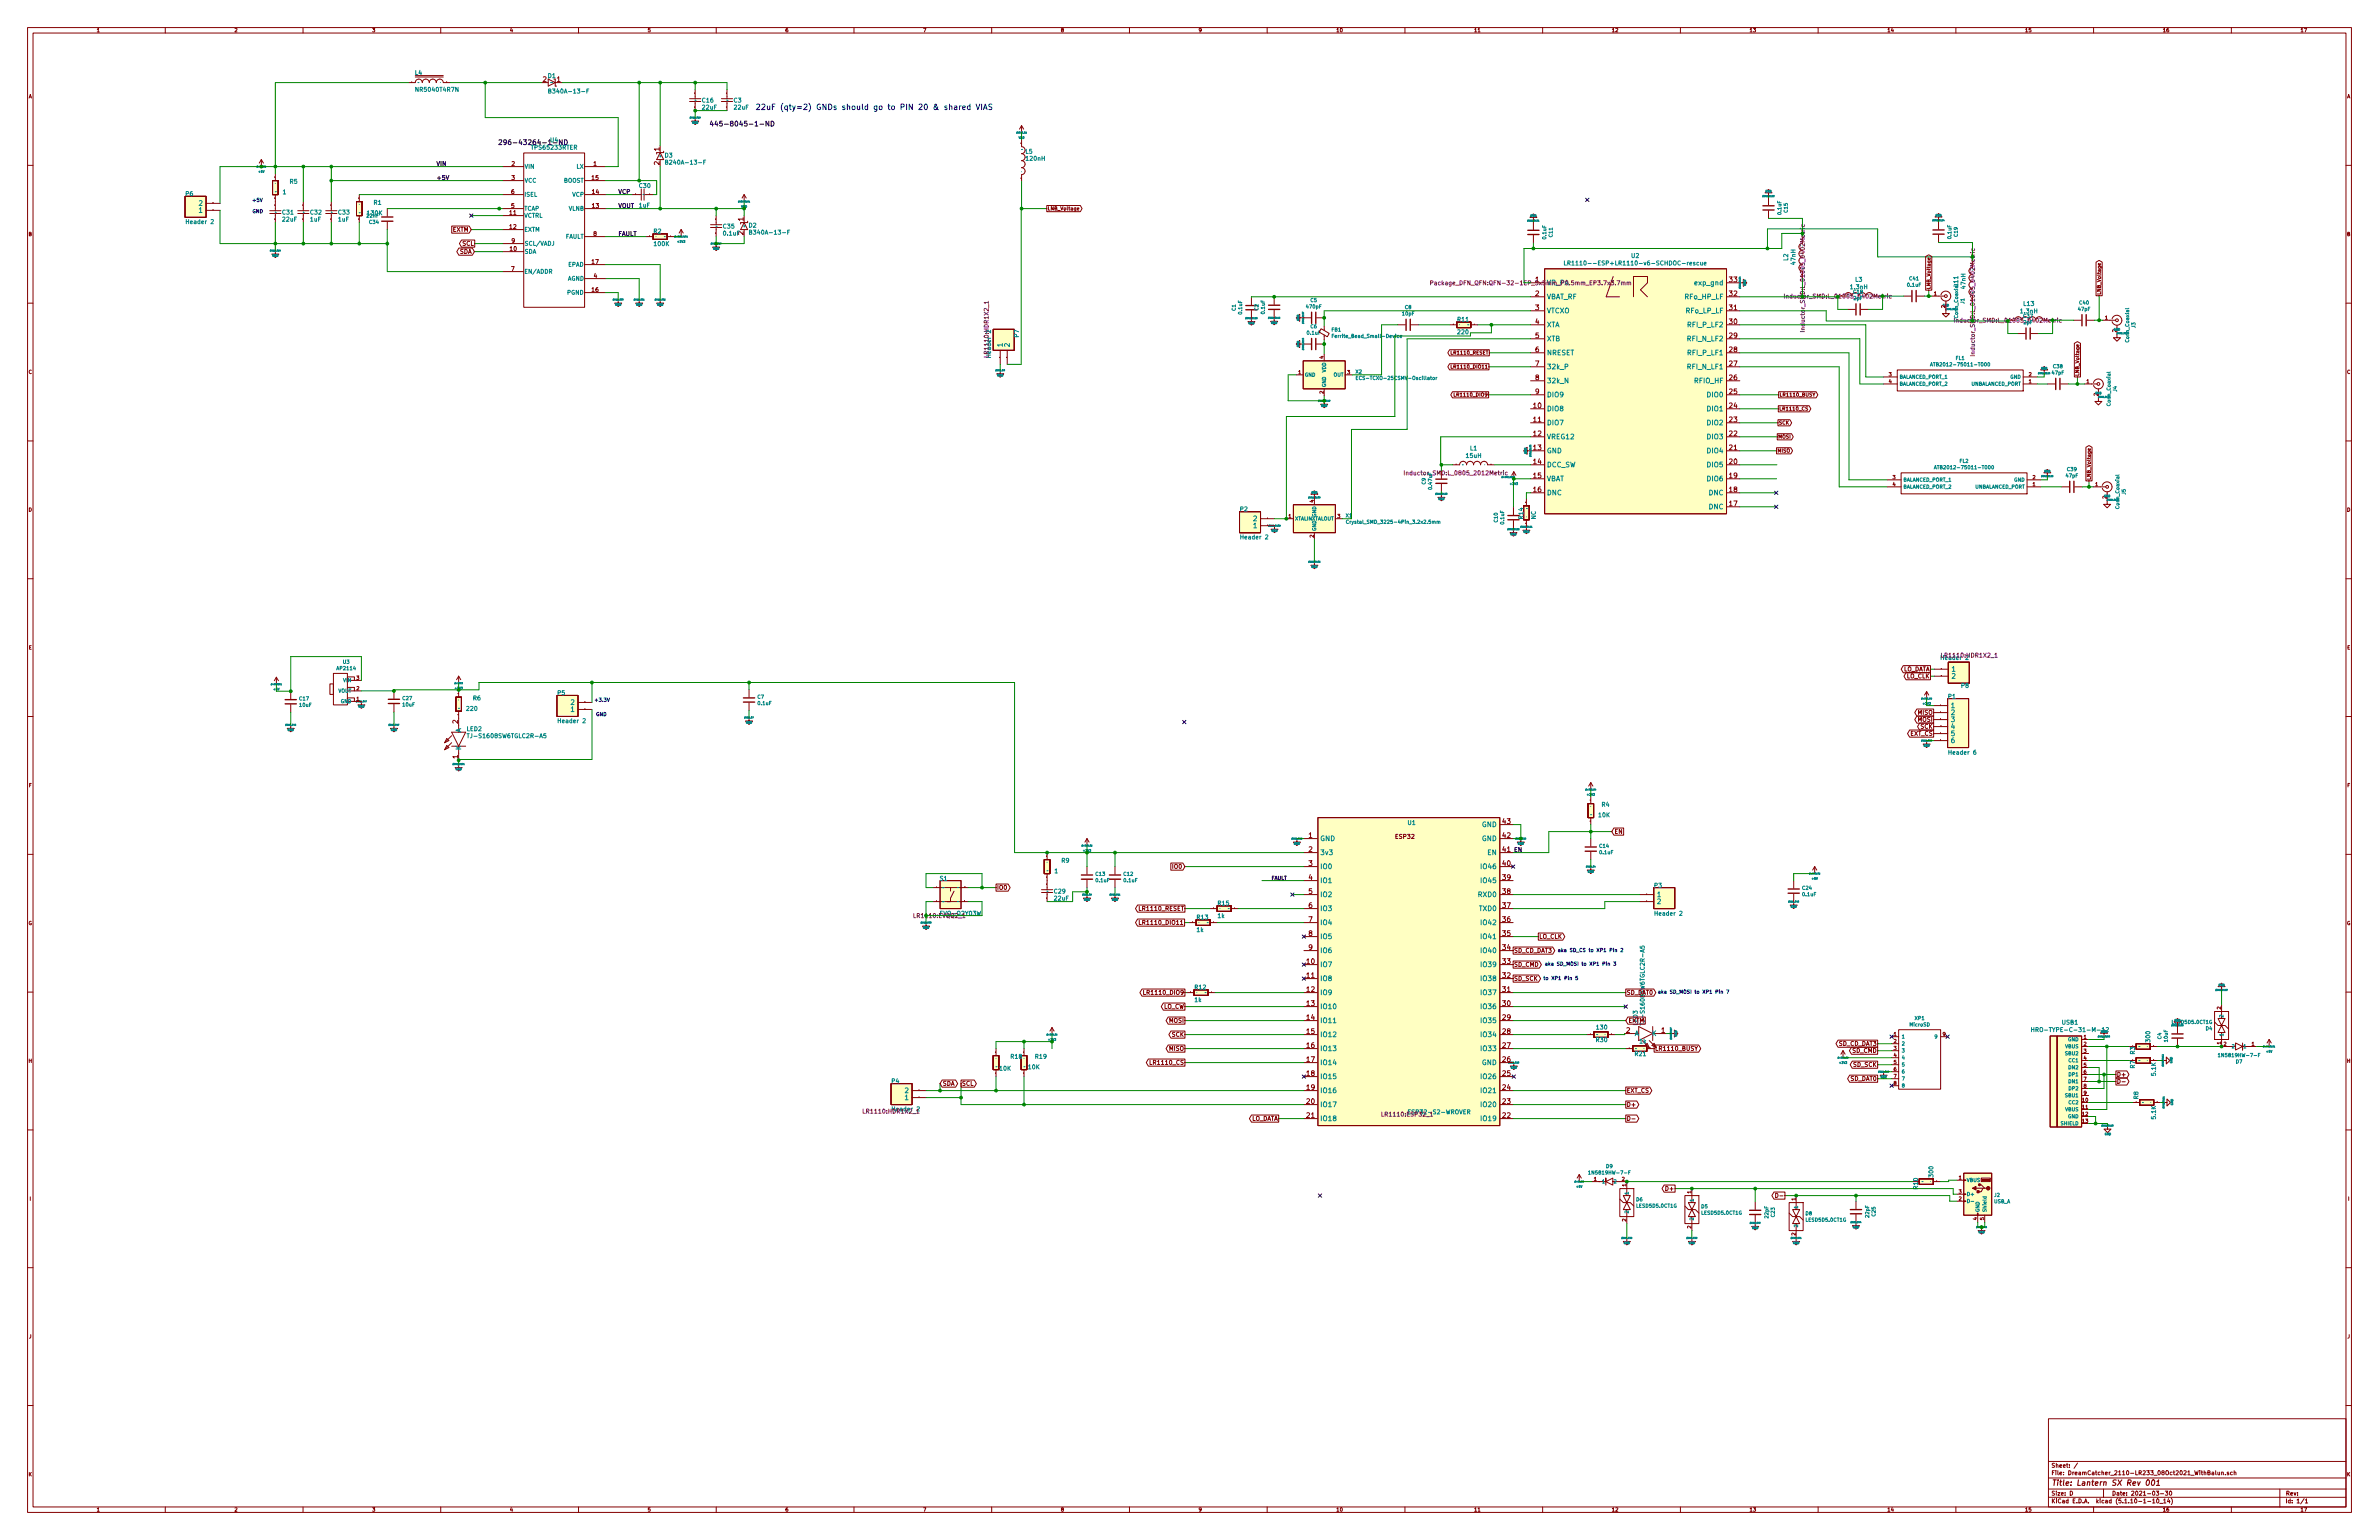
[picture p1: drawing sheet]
<svg xmlns="http://www.w3.org/2000/svg" width="864mm" height="559mm" viewBox="0 0 864 559" stroke-linecap="round" stroke-linejoin="round" font-family="sans-serif">
<defs><g id="words">
<text font-size="2.8" fill="#0000c2" x="274.2" y="39.9">22uF (qty=2) GNDs should go to PIN 20 &amp; shared VIAS</text>
<text font-size="2.8" fill="#840000" x="744.6" y="539.1">Title: Lantern SX Rev 001</text>
<g font-size="2.5" fill="#840000">
<text x="197.1" y="29.7">2</text>
<text x="202.1" y="29.7">1</text>
<text x="239.4" y="59.9" transform="rotate(-90 239.4 59.9)">2</text>
<text x="239.4" y="54.8" transform="rotate(-90 239.4 54.8)">1</text>
<text x="269.9" y="80.2" transform="rotate(-90 269.9 80.2)">1</text>
<text x="557.4" y="102.4">1</text>
<text x="557.4" y="107.4">2</text>
<text x="627.8" y="107.4">32</text>
<text x="627.8" y="102.4">33</text>
<text x="557.4" y="112.5">3</text>
<text x="627.8" y="112.5">31</text>
<text x="557.4" y="117.6">4</text>
<text x="627.8" y="117.6">30</text>
<text x="557.4" y="122.7">5</text>
<text x="627.8" y="122.7">29</text>
<text x="557.4" y="127.8">6</text>
<text x="627.8" y="127.8">28</text>
<text x="557.4" y="132.8">7</text>
<text x="557.4" y="137.9">8</text>
<text x="627.8" y="137.9">26</text>
<text x="627.8" y="132.8">27</text>
<text x="557.4" y="143">9</text>
<text x="627.8" y="143">25</text>
<text x="556.7" y="148.1">10</text>
<text x="627.8" y="148.1">24</text>
<text x="556.7" y="153.2">11</text>
<text x="627.8" y="153.2">23</text>
<text x="556.7" y="158.2">12</text>
<text x="627.8" y="158.2">22</text>
<text x="556.7" y="163.3">13</text>
<text x="627.8" y="163.3">21</text>
<text x="556.7" y="168.4">14</text>
<text x="556.7" y="173.5">15</text>
<text x="627.8" y="173.5">19</text>
<text x="627.8" y="168.4">20</text>
<text x="556.7" y="178.6">16</text>
<text x="627.8" y="178.6">18</text>
<text x="627.8" y="183.6">17</text>
<text x="166.2" y="262.6" transform="rotate(-90 166.2 262.6)">2</text>
<text x="545.5" y="299">43</text>
<text x="475.1" y="304">1</text>
<text x="545.5" y="304">42</text>
<text x="475.1" y="309.1">2</text>
<text x="545.5" y="309.1">41</text>
<text x="475.1" y="314.2">3</text>
<text x="545.5" y="314.2">40</text>
<text x="475.1" y="319.3">4</text>
<text x="545.5" y="319.3">39</text>
<text x="475.1" y="324.4">5</text>
<text x="475.1" y="329.4">6</text>
<text x="545.5" y="329.4">37</text>
<text x="545.5" y="324.4">38</text>
<text x="475.1" y="334.5">7</text>
<text x="545.5" y="334.5">36</text>
<text x="475.1" y="339.6">8</text>
<text x="545.5" y="339.6">35</text>
<text x="475.1" y="344.7">9</text>
<text x="545.5" y="344.7">34</text>
<text x="474.4" y="349.8">10</text>
<text x="545.5" y="349.8">33</text>
<text x="474.4" y="354.8">11</text>
<text x="474.4" y="359.9">12</text>
<text x="545.5" y="359.9">31</text>
<text x="545.5" y="354.8">32</text>
<text x="474.4" y="365">13</text>
<text x="545.5" y="365">30</text>
<text x="474.4" y="370.1">14</text>
<text x="545.5" y="370.1">29</text>
<text x="474.4" y="375.2">15</text>
<text x="545.5" y="375.2">28</text>
<text x="603.1" y="374.8">1</text>
<text x="474.4" y="380.2">16</text>
<text x="545.5" y="380.2">27</text>
<text x="474.4" y="385.3">17</text>
<text x="545.5" y="385.3">26</text>
<text x="474.4" y="390.4">18</text>
<text x="474.4" y="395.5">19</text>
<text x="545.5" y="395.5">24</text>
<text x="545.5" y="390.4">25</text>
<text x="474.4" y="400.6">20</text>
<text x="545.5" y="400.6">23</text>
<text x="474.4" y="405.6">21</text>
<text x="545.5" y="405.6">22</text>
</g>
<g font-size="2.5">
<text x="257.4" y="45.8">445-8045-1-ND</text>
<text x="180.7" y="52.6">296-43264-1-ND</text>
</g>
<g font-size="2.5" fill="#008484">
<text x="72.4" y="77.2">1</text>
<text x="72.4" y="74.7">2</text>
<text x="269.9" y="85.3" transform="rotate(-90 269.9 85.3)">2</text>
<text x="615.5" y="103.5">exp_gnd</text>
<text x="561.5" y="108.6">VBAT_RF</text>
<text x="561.5" y="113.7">VTCXO</text>
<text x="611.7" y="108.6">RFo_HP_LF</text>
<text x="612" y="113.7">RFo_LP_LF</text>
<text x="561.5" y="118.7">XTA</text>
<text x="612.9" y="118.7">RFI_P_LF2</text>
<text x="561.5" y="123.8">XTB</text>
<text x="612.8" y="123.8">RFI_N_LF2</text>
<text x="364" y="126.1" transform="rotate(-90 364 126.1)">1</text>
<text x="366.5" y="126.1" transform="rotate(-90 366.5 126.1)">2</text>
<text x="561.5" y="128.9">NRESET</text>
<text x="612.9" y="128.9">RFI_P_LF1</text>
<text x="561.5" y="134">32k_P</text>
<text x="612.8" y="134">RFI_N_LF1</text>
<text x="561.5" y="139.1">32k_N</text>
<text x="615.1" y="139.1">RFIO_HF</text>
<text x="561.5" y="149.2">DIO8</text>
<text x="561.5" y="144.1">DIO9</text>
<text x="619.9" y="149.2">DIO1</text>
<text x="619.9" y="144.1">DIO0</text>
<text x="561.5" y="154.3">DIO7</text>
<text x="619.9" y="154.3">DIO2</text>
<text x="561.5" y="159.4">VREG12</text>
<text x="619.9" y="159.4">DIO3</text>
<text x="561.5" y="164.5">GND</text>
<text x="619.9" y="164.5">DIO4</text>
<text x="561.5" y="169.5">DCC_SW</text>
<text x="619.9" y="169.5">DIO5</text>
<text x="561.5" y="174.6">VBAT</text>
<text x="561.5" y="179.7">DNC</text>
<text x="619.9" y="174.6">DIO6</text>
<text x="620.4" y="179.7">DNC</text>
<text x="620.4" y="184.8">DNC</text>
<text x="455.2" y="191.6">1</text>
<text x="455.2" y="189.1">2</text>
<text x="708.3" y="243.7">1</text>
<text x="708.3" y="246.3">2</text>
<text x="207.4" y="255.8">2</text>
<text x="708" y="256.9">1</text>
<text x="207.4" y="258.3">1</text>
<text x="708" y="259.5">2</text>
<text x="708" y="262">3</text>
<text x="167.4" y="265.9" transform="rotate(-90 167.4 265.9)">A</text>
<text x="708" y="264.5">4</text>
<text x="708" y="267.1">5</text>
<text x="708" y="269.6">6</text>
<text x="167.4" y="272.3" transform="rotate(-90 167.4 272.3)">K</text>
<text x="479.2" y="305.2">GND</text>
<text x="537.9" y="305.2">GND</text>
<text x="537.9" y="300.1">GND</text>
<text x="479.2" y="310.3">3v3</text>
<text x="540" y="310.3">EN</text>
<text x="479.2" y="315.3">IO0</text>
<text x="538.1" y="315.3">IO46</text>
<text x="479.2" y="320.4">IO1</text>
<text x="538.1" y="320.4">IO45</text>
<text x="479.2" y="325.5">IO2</text>
<text x="536.8" y="325.5">RXD0</text>
<text x="601.3" y="325.5">1</text>
<text x="601.3" y="328">2</text>
<text x="479.2" y="330.6">IO3</text>
<text x="479.2" y="335.7">IO4</text>
<text x="537.1" y="330.6">TXD0</text>
<text x="538.1" y="335.7">IO42</text>
<text x="479.2" y="340.7">IO5</text>
<text x="538.1" y="340.7">IO41</text>
<text x="479.2" y="345.8">IO6</text>
<text x="538.1" y="345.8">IO40</text>
<text x="479.2" y="350.9">IO7</text>
<text x="538.1" y="350.9">IO39</text>
<text x="479.2" y="356">IO8</text>
<text x="538.1" y="356">IO38</text>
<text x="479.2" y="361.1">IO9</text>
<text x="538.1" y="361.1">IO37</text>
<text x="479.2" y="366.1">IO10</text>
<text x="479.2" y="371.2">IO11</text>
<text x="538.1" y="371.2">IO35</text>
<text x="538.1" y="366.1">IO36</text>
<text x="479.2" y="376.3">IO12</text>
<text x="538.1" y="376.3">IO34</text>
<text x="593.3" y="375.9">A</text>
<text x="599.7" y="375.9">K</text>
<text x="479.2" y="381.4">IO13</text>
<text x="538.1" y="381.4">IO33</text>
<text x="479.2" y="386.5">IO14</text>
<text x="537.9" y="386.5">GND</text>
<text x="479.2" y="391.5">IO15</text>
<text x="538.1" y="391.5">IO26</text>
<text x="328.7" y="399.2">1</text>
<text x="328.7" y="396.6">2</text>
<text x="479.2" y="396.6">IO16</text>
<text x="479.2" y="401.7">IO17</text>
<text x="538.1" y="401.7">IO20</text>
<text x="538.1" y="396.6">IO21</text>
<text x="479.2" y="406.8">IO18</text>
<text x="538.1" y="406.8">IO19</text>
</g>
<text font-size="2.5" fill="#840084" x="561.5" y="103.5">VR_PA</text>
<g font-size="2.5" fill="#008400">
<text x="166.2" y="275.3" transform="rotate(-90 166.2 275.3)">1</text>
<text x="590.4" y="374.8">2</text>
</g>
<g font-size="2.1" fill="#008484">
<text x="150.7" y="27.2">L4</text>
<text x="199" y="28.3">D1</text>
<text x="151.4" y="33.3">NR5040T4R7N</text>
<text x="200.6" y="33.9">B340A-13-F</text>
<text x="255" y="37.2">C16</text>
<text x="255" y="39.7">22uF</text>
<text x="266.4" y="37.2">C3</text>
<text x="266.6" y="39.7">22uF</text>
<text x="241.4" y="57.1">D3</text>
<text x="243" y="59.7">B240A-13-F</text>
<text x="372.3" y="55.8">L5</text>
<text x="372.7" y="58.3">120nH</text>
<text x="190.4" y="61.2">VIN</text>
<text x="209.3" y="61.2">LX</text>
<text x="67.4" y="71.1">P6</text>
<text x="102.7" y="70.5">1</text>
<text x="105.2" y="66.6">R5</text>
<text x="190.2" y="71.3">ISEL</text>
<text x="190.4" y="66.3">VCC</text>
<text x="204.5" y="66.3">BOOST</text>
<text x="207.8" y="71.3">VCP</text>
<text x="232.1" y="68.2">C30</text>
<text x="102.6" y="77.8">C31</text>
<text x="112.8" y="77.8">C32</text>
<text x="122.9" y="77.8">C33</text>
<text x="135.7" y="74.3">R1</text>
<text x="190.2" y="76.4">TCAP</text>
<text x="206.4" y="76.4">VLNB</text>
<text x="232" y="75.3">1uF</text>
<text x="68" y="81.3">Header 2</text>
<text x="102.6" y="80.4">22uF</text>
<text x="112.6" y="80.4">1uF</text>
<text x="122.8" y="80.4">1uF</text>
<text x="133.4" y="78.1">130K</text>
<text x="190.2" y="79">VCTRL</text>
<text x="262.6" y="82.9">C35</text>
<text x="271.9" y="82.6">D2</text>
<text x="190.2" y="84">EXTM</text>
<text x="190.4" y="89.1">SCL/VADJ</text>
<text x="205.1" y="86.6">FAULT</text>
<text x="237.3" y="84.7">R2</text>
<text x="237.6" y="89.3">100K</text>
<text x="262.7" y="85.4">0.1uF</text>
<text x="273.5" y="85.1">B340A-13-F</text>
<text x="190.4" y="92">SDA</text>
<text x="592.3" y="93.6">U2</text>
<text x="649.1" y="94.6" transform="rotate(-90 649.1 94.6)">L2</text>
<text x="651.8" y="95.9" transform="rotate(-90 651.8 95.9)">47nH</text>
<text x="190.2" y="99.3">EN/ADDR</text>
<text x="205.9" y="101.8">AGND</text>
<text x="206.2" y="96.7">EPAD</text>
<text x="572.3" y="96.3">LR1110--ESP+LR1110-v6-SCHDOC-rescue</text>
<text x="205.9" y="106.9">PGND</text>
<text x="671.9" y="104.9">1.3nH</text>
<text x="673.5" y="102.2">L3</text>
<text x="710.8" y="103.9" transform="rotate(-90 710.8 103.9)">L11</text>
<text x="713.5" y="104.7" transform="rotate(-90 713.5 104.7)">47nH</text>
<text x="733.6" y="113.7">1.3nH</text>
<text x="734.6" y="111">L13</text>
<text x="529.2" y="116.7">R11</text>
<text x="369.8" y="122.4" transform="rotate(-90 369.8 122.4)">P7</text>
<text x="529.3" y="121.3">220</text>
<text x="532.3" y="166.1">15uH</text>
<text x="533.7" y="163.4">L1</text>
<text x="450.2" y="185.5">P2</text>
<text x="552.9" y="188.2" transform="rotate(-90 552.9 188.2)">R14</text>
<text x="557.5" y="188.5" transform="rotate(-90 557.5 188.5)">NC</text>
<text x="450.8" y="195.7">Header 2</text>
<text x="712" y="249.6">P8</text>
<text x="169.5" y="257.9">220</text>
<text x="171.8" y="254.1">R6</text>
<text x="202.4" y="252.2">P5</text>
<text x="707.3" y="253.5">P1</text>
<text x="203" y="262.4">Header 2</text>
<text x="169.4" y="265.3">LED2</text>
<text x="171" y="267.8">TJ-S1608SW6TGLC2R-A5</text>
<text x="707.9" y="273.8">Header 6</text>
<text x="581.5" y="292.7">R4</text>
<text x="511.1" y="299.3">U1</text>
<text x="580.4" y="296.5">10K</text>
<text x="382.9" y="316.8">1</text>
<text x="385.4" y="313">R9</text>
<text x="341.2" y="319.5">S1</text>
<text x="600.6" y="322.1">P3</text>
<text x="382.8" y="324.2">C29</text>
<text x="382.8" y="326.7">22uF</text>
<text x="442.2" y="328.5">R15</text>
<text x="434.6" y="333.6">R13</text>
<text x="442.1" y="333.1">1k</text>
<text x="601.2" y="332.2">Header 2</text>
<text x="434.5" y="338.2">1k</text>
<text x="433.8" y="359">R12</text>
<text x="433.7" y="363.6">1k</text>
<text x="597" y="370.5" transform="rotate(-90 597 370.5)">TJ-S1608SW6TGLC2R-A5</text>
<text x="748.6" y="371.8">USB1</text>
<text x="579.7" y="373.5">130</text>
<text x="740.5" y="374.4">HRO-TYPE-C-31-M-12</text>
<text x="780.5" y="378" transform="rotate(-90 780.5 378)">300</text>
<text x="579.5" y="378.1">R30</text>
<text x="593.6" y="383.2">R21</text>
<text x="595.2" y="378.6">1k</text>
<text x="775" y="382.5" transform="rotate(-90 775 382.5)">R3</text>
<text x="362.9" y="388.5">10K</text>
<text x="367" y="384.1">R18</text>
<text x="373.4" y="388">10K</text>
<text x="375.9" y="384.1">R19</text>
<text x="775" y="387.6" transform="rotate(-90 775 387.6)">R7</text>
<text x="323.7" y="393">P4</text>
<text x="782.6" y="390.2" transform="rotate(-90 782.6 390.2)">5.1K</text>
<text x="776.2" y="398.8" transform="rotate(-90 776.2 398.8)">R8</text>
<text x="782.6" y="406" transform="rotate(-90 782.6 406)">5.1K</text>
<text x="696.2" y="431.4" transform="rotate(-90 696.2 431.4)">R10</text>
<text x="701.8" y="427" transform="rotate(-90 701.8 427)">300</text>
</g>
<g font-size="2.1">
<text x="199.8" y="51.6">U4</text>
<text x="193.3" y="54.3">TPS65233RTER</text>
<text x="158.4" y="60.2">VIN</text>
<text x="158.4" y="65.3">+5V</text>
<text x="224.4" y="70.4">VCP</text>
<text x="224.4" y="75.4">VOUT</text>
<text x="224.4" y="85.6">FAULT</text>
<text x="549.5" y="309.1">EN</text>
</g>
<g font-size="2.1" fill="#840000">
<text x="185.7" y="60.2">2</text>
<text x="185.7" y="65.3">3</text>
<text x="214.9" y="65.3">15</text>
<text x="215.4" y="60.2">1</text>
<text x="185.6" y="70.4">6</text>
<text x="215" y="70.4">14</text>
<text x="185" y="78">11</text>
<text x="185.6" y="75.4">5</text>
<text x="215" y="75.4">13</text>
<text x="185" y="83.1">12</text>
<text x="164.3" y="84.1">EXTM</text>
<text x="167.8" y="89.2">SCL</text>
<text x="185.7" y="88.1">9</text>
<text x="215.4" y="85.6">8</text>
<text x="166.8" y="92.1">SDA</text>
<text x="185.2" y="91.1">10</text>
<text x="214.9" y="95.8">17</text>
<text x="185.6" y="98.3">7</text>
<text x="215.6" y="100.8">4</text>
<text x="214.9" y="105.9">16</text>
<text x="690.5" y="243.6">LO_DATA</text>
<text x="692" y="246.1">LO_CLK</text>
<text x="696.2" y="261.9">MOSI</text>
<text x="696.2" y="259.3">MISO</text>
<text x="693.4" y="267">EXT_CS</text>
<text x="697.2" y="264.4">SCK</text>
<text x="506.7" y="304.3">ESP32</text>
<text x="586" y="302.5">EN</text>
<text x="425.8" y="315.2">IO0</text>
<text x="361.8" y="322.8">IO0</text>
<text x="414.1" y="330.5">LR1110_RESET</text>
<text x="414.9" y="335.5">LR1110_DIO11</text>
<text x="558.7" y="340.6">LO_CLK</text>
<text x="549.5" y="345.7">SD_CD_DAT3</text>
<text x="549.5" y="350.8">SD_CMD</text>
<text x="549.5" y="355.9">SD_SCK</text>
<text x="416.2" y="360.9">LR1110_DIO9</text>
<text x="590.4" y="360.9">SD_DAT0</text>
<text x="422.2" y="366">LO_CW</text>
<text x="424.5" y="371.1">MOSI</text>
<text x="591.1" y="371.1">EXTM</text>
<text x="425.4" y="376.2">SCK</text>
<text x="594.5" y="372.1" transform="rotate(-90 594.5 372.1)">LED3</text>
<text x="424.5" y="381.3">MISO</text>
<text x="600.7" y="381.3">LR1110_BUSY</text>
<text x="667.4" y="379.5">SD_CD_DAT3</text>
<text x="672.4" y="382">SD_CMD</text>
<text x="418.2" y="386.3">LR1110_CS</text>
<text x="672.7" y="387.1">SD_SCK</text>
<text x="342.2" y="394">SDA</text>
<text x="349.1" y="394">SCL</text>
<text x="671.7" y="392.2">SD_DAT0</text>
<text x="768.3" y="390.7">D+</text>
<text x="590.4" y="401.6">D+</text>
<text x="590.4" y="396.5">EXT_CS</text>
<text x="453.9" y="406.7">LO_DATA</text>
<text x="605.1" y="432.1">D+</text>
<text x="744.6" y="532.5">Sheet: /</text>
<text x="744.6" y="535.2">File: DreamCatcher_2110-LR233_08Oct2021_WithBalun.sch</text>
<text x="744.6" y="545.4">KiCad E.D.A. kicad (5.1.10-1-10_14)</text>
<text x="744.6" y="542.6">Size: D</text>
<text x="766.6" y="542.6">Date: 2021-03-30</text>
<text x="829.6" y="542.6">Rev:</text>
<text x="829.6" y="545.4">Id: 1/1</text>
</g>
<g font-size="2.1" fill="#008400">
<text x="522.9" y="103.5">Package_DFN_QFN:QFN-32-1EP_5x5mm_P0.5mm_EP3.7x3.7mm</text>
<text x="649.3" y="108.3">Inductor_SMD:L_01005_0402Metric</text>
<text x="655.1" y="118.8" transform="rotate(-90 655.1 118.8)">Inductor_SMD:L_01005_0402Metric</text>
<text x="711" y="117">Inductor_SMD:L_01005_0402Metric</text>
<text x="716.9" y="127.5" transform="rotate(-90 716.9 127.5)">Inductor_SMD:L_01005_0402Metric</text>
<text x="332" y="333.1">LR1110:EVQQ2_1</text>
</g>
<g font-size="2.1" fill="#840084">
<text x="358.9" y="129" transform="rotate(-90 358.9 129)">LR1110:HDR1X2_1</text>
<text x="359.7" y="129.3" transform="rotate(-90 359.7 129.3)">Header 2</text>
<text x="511.2" y="172.4">Inductor_SMD:L_0805_2012Metric</text>
<text x="705.1" y="239.4">Header 2</text>
<text x="705.4" y="238.6">LR1110:HDR1X2_1</text>
<text x="341.8" y="332.2">EVQ-Q2Y03W</text>
<text x="313.9" y="404">LR1110:HDR1X2_1</text>
<text x="324.3" y="403.2">Header 2</text>
<text x="502.2" y="405.1">LR1110:ESP32_1</text>
<text x="512.3" y="404.3">ESP32-S2-WROVER</text>
</g>
<g font-size="1.8" fill="#840000">
<text x="35" y="11.6">1</text>
<text x="85" y="11.6">2</text>
<text x="135" y="11.6">3</text>
<text x="185" y="11.6">4</text>
<text x="235" y="11.6">5</text>
<text x="285" y="11.6">6</text>
<text x="335" y="11.6">7</text>
<text x="385" y="11.6">8</text>
<text x="435" y="11.6">9</text>
<text x="485" y="11.6">10</text>
<text x="535" y="11.6">11</text>
<text x="585" y="11.6">12</text>
<text x="635" y="11.6">13</text>
<text x="685" y="11.6">14</text>
<text x="735" y="11.6">15</text>
<text x="785" y="11.6">16</text>
<text x="835" y="11.6">17</text>
<text x="10.4" y="35.6">A</text>
<text x="852" y="35.6">A</text>
<text x="380.2" y="76.3">LNB_Voltage</text>
<text x="10.4" y="85.6">B</text>
<text x="852" y="85.6">B</text>
<text x="700.8" y="105" transform="rotate(-90 700.8 105)">LNB_Voltage</text>
<text x="702.1" y="107.2">1</text>
<text x="762.6" y="107.1" transform="rotate(-90 762.6 107.1)">LNB_Voltage</text>
<text x="706.1" y="111.7" transform="rotate(-90 706.1 111.7)">2</text>
<text x="764.2" y="116">1</text>
<text x="480.4" y="130.1" transform="rotate(-90 480.4 130.1)">4</text>
<text x="527.2" y="128.7">LR1110_RESET</text>
<text x="10.4" y="135.6">C</text>
<text x="471.3" y="135.8">1</text>
<text x="489.1" y="135.8">3</text>
<text x="527.9" y="133.7">LR1110_DIO11</text>
<text x="685.7" y="136.5">3</text>
<text x="736.5" y="136.5">2</text>
<text x="754.8" y="136.5" transform="rotate(-90 754.8 136.5)">LNB_Voltage</text>
<text x="852" y="135.6">C</text>
<text x="480.4" y="142.8" transform="rotate(-90 480.4 142.8)">2</text>
<text x="528.7" y="143.9">LR1110_DIO9</text>
<text x="645.9" y="143.9">LR1110_BUSY</text>
<text x="685.7" y="139.1">4</text>
<text x="736.5" y="139.1">1</text>
<text x="757.5" y="139.1">1</text>
<text x="645.8" y="149">LR1110_CS</text>
<text x="645.7" y="154.1">SCK</text>
<text x="645.4" y="159.1">MOSI</text>
<text x="645.2" y="164.2">MISO</text>
<text x="687.1" y="173.9">3</text>
<text x="737.9" y="173.9">2</text>
<text x="687.1" y="176.4">4</text>
<text x="737.9" y="176.4">1</text>
<text x="759" y="174.2" transform="rotate(-90 759 174.2)">LNB_Voltage</text>
<text x="760.6" y="176.4">1</text>
<text x="10.4" y="185.6">D</text>
<text x="476.9" y="182.3" transform="rotate(-90 476.9 182.3)">4</text>
<text x="852" y="185.6">D</text>
<text x="467.8" y="188">1</text>
<text x="485.5" y="188">3</text>
<text x="476.9" y="195" transform="rotate(-90 476.9 195)">2</text>
<text x="10.4" y="235.6">E</text>
<text x="852" y="235.6">E</text>
<text x="129.4" y="250.4">2</text>
<text x="129.4" y="246.6">3</text>
<text x="129.4" y="254.3">1</text>
<text x="10.5" y="285.6">F</text>
<text x="852.1" y="285.6">F</text>
<text x="10.3" y="335.6">G</text>
<text x="851.9" y="335.6">G</text>
<text x="806.2" y="366.2" transform="rotate(-90 806.2 366.2)">2</text>
<text x="687.5" y="375.9">1</text>
<text x="705.3" y="375.9">9</text>
<text x="756.4" y="376.9">1</text>
<text x="687.5" y="378.5">2</text>
<text x="687.5" y="381">3</text>
<text x="687.5" y="383.5">4</text>
<text x="756.4" y="379.5">2</text>
<text x="756.4" y="382">3</text>
<text x="806.2" y="378.9" transform="rotate(-90 806.2 378.9)">1</text>
<text x="807.2" y="379.5">2</text>
<text x="817.4" y="379.5">1</text>
<text x="10.4" y="385.6">H</text>
<text x="687.5" y="386.1">5</text>
<text x="687.5" y="388.6">6</text>
<text x="756.4" y="384.6">4</text>
<text x="756.4" y="387.1">5</text>
<text x="756.4" y="389.6">6</text>
<text x="852" y="385.6">H</text>
<text x="687.5" y="391.2">7</text>
<text x="687.5" y="393.7">8</text>
<text x="756.4" y="392.2">7</text>
<text x="756.4" y="394.7">8</text>
<text x="756" y="399.8">10</text>
<text x="756.4" y="397.3">9</text>
<text x="756" y="402.3">11</text>
<text x="756" y="404.9">12</text>
<text x="756" y="407.4">13</text>
<text x="578.6" y="428.5">1</text>
<text x="588.8" y="428.5">2</text>
<text x="590.3" y="430.5" transform="rotate(-90 590.3 430.5)">1</text>
<text x="711.1" y="428">1</text>
<text x="10.7" y="435.6">I</text>
<text x="613.9" y="433" transform="rotate(-90 613.9 433)">1</text>
<text x="651.8" y="435.6" transform="rotate(-90 651.8 435.6)">1</text>
<text x="711.1" y="435.6">2</text>
<text x="711.1" y="433.1">3</text>
<text x="852.3" y="435.6">I</text>
<text x="590.3" y="443.2" transform="rotate(-90 590.3 443.2)">2</text>
<text x="717.7" y="442.7" transform="rotate(-90 717.7 442.7)">4</text>
<text x="720.2" y="442.7" transform="rotate(-90 720.2 442.7)">5</text>
<text x="613.9" y="445.7" transform="rotate(-90 613.9 445.7)">2</text>
<text x="651.8" y="448.3" transform="rotate(-90 651.8 448.3)">2</text>
<text x="10.5" y="485.6">J</text>
<text x="852.1" y="485.6">J</text>
<text x="10.4" y="535.6">K</text>
<text x="852" y="535.6">K</text>
<text x="35" y="548.4">1</text>
<text x="85" y="548.4">2</text>
<text x="135" y="548.4">3</text>
<text x="185" y="548.4">4</text>
<text x="235" y="548.4">5</text>
<text x="285" y="548.4">6</text>
<text x="335" y="548.4">7</text>
<text x="385" y="548.4">8</text>
<text x="435" y="548.4">9</text>
<text x="485" y="548.4">10</text>
<text x="535" y="548.4">11</text>
<text x="585" y="548.4">12</text>
<text x="635" y="548.4">13</text>
<text x="685" y="548.4">14</text>
<text x="735" y="548.4">15</text>
<text x="785" y="548.4">16</text>
<text x="835" y="548.4">17</text>
</g>
<g font-size="1.8" fill="#0000c2">
<text x="91.4" y="73.3">+5V</text>
<text x="91.6" y="77.3">GND</text>
<text x="215.6" y="254.6">+3.3V</text>
<text x="216.3" y="259.8">GND</text>
<text x="565.4" y="345.4">aka SD_CS to XP1 Pin 2</text>
<text x="560.7" y="350.4">aka SD_MOSI to XP1 Pin 3</text>
<text x="560.2" y="355.6">to XP1 Pin 5</text>
<text x="601.7" y="360.6">aka SD_MOSI to XP1 Pin 7</text>
</g>
<g font-size="1.8" fill="#008484">
<text x="646.6" y="77.7" transform="rotate(-90 646.6 77.7)">0.1uF</text>
<text x="648.9" y="77.1" transform="rotate(-90 648.9 77.1)">C15</text>
<text x="133.2" y="78.9">22nF</text>
<text x="134.1" y="81.2">C34</text>
<text x="561.3" y="86.6" transform="rotate(-90 561.3 86.6)">0.1uF</text>
<text x="563.6" y="86" transform="rotate(-90 563.6 86)">C11</text>
<text x="708.4" y="86.5" transform="rotate(-90 708.4 86.5)">0.1uF</text>
<text x="710.7" y="85.8" transform="rotate(-90 710.7 85.8)">C19</text>
<text x="693.2" y="101.7">C41</text>
<text x="672.9" y="106.6">C18</text>
<text x="692.5" y="104">0.1uF</text>
<text x="448.6" y="112.8" transform="rotate(-90 448.6 112.8)">C1</text>
<text x="450.9" y="113.9" transform="rotate(-90 450.9 113.9)">0.1uF</text>
<text x="456.8" y="112.6" transform="rotate(-90 456.8 112.6)">C2</text>
<text x="459.1" y="113.8" transform="rotate(-90 459.1 113.8)">0.1uF</text>
<text x="474.3" y="111.9">470pF</text>
<text x="475.8" y="109.6">C5</text>
<text x="510.1" y="112.1">C8</text>
<text x="672.9" y="108.9">2pF</text>
<text x="713.1" y="110.2" transform="rotate(-90 713.1 110.2)">J1</text>
<text x="754.5" y="112.8">47pF</text>
<text x="754.9" y="110.5">C40</text>
<text x="475.8" y="119.1">C6</text>
<text x="509.1" y="114.5">10pF</text>
<text x="710.8" y="115.1" transform="rotate(-90 710.8 115.1)">Conn_Coaxial</text>
<text x="734.6" y="115.3">C37</text>
<text x="734.6" y="117.6">2pF</text>
<text x="775.2" y="119" transform="rotate(-90 775.2 119)">J3</text>
<text x="474.6" y="121.4">0.1uF</text>
<text x="483.4" y="120.3">FB1</text>
<text x="484.8" y="122.6">Ferrite_Bead_Small-Device</text>
<text x="768.2" y="120.5" transform="rotate(-90 768.2 120.5)">2</text>
<text x="772.9" y="123.9" transform="rotate(-90 772.9 123.9)">Conn_Coaxial</text>
<text x="710" y="130.6">FL1</text>
<text x="473.6" y="136.7">GND</text>
<text x="481.3" y="135.2" transform="rotate(-90 481.3 135.2)">VDD</text>
<text x="484.1" y="136.7">OUT</text>
<text x="492.2" y="135.5">X2</text>
<text x="494.1" y="137.8">ECS-TCXO-25CSMV-Oscillator</text>
<text x="689.5" y="137.4">BALANCED_PORT_1</text>
<text x="702.7" y="132.9">ATB2012-75011-T000</text>
<text x="729.7" y="137.4">GND</text>
<text x="745" y="135.9">47pF</text>
<text x="745.4" y="133.6">C38</text>
<text x="481.3" y="140.6" transform="rotate(-90 481.3 140.6)">GND</text>
<text x="689.5" y="140">BALANCED_PORT_2</text>
<text x="715.3" y="140">UNBALANCED_PORT</text>
<text x="761.5" y="143.6" transform="rotate(-90 761.5 143.6)">2</text>
<text x="768.5" y="142.1" transform="rotate(-90 768.5 142.1)">J4</text>
<text x="766.1" y="147" transform="rotate(-90 766.1 147)">Conn_Coaxial</text>
<text x="711.4" y="167.9">FL2</text>
<text x="704.1" y="170.3">ATB2012-75011-T000</text>
<text x="750" y="173.3">47pF</text>
<text x="750.5" y="170.9">C39</text>
<text x="517.5" y="175.7" transform="rotate(-90 517.5 175.7)">C9</text>
<text x="519.8" y="177.4" transform="rotate(-90 519.8 177.4)">0.47uF</text>
<text x="690.9" y="174.8">BALANCED_PORT_1</text>
<text x="690.9" y="177.3">BALANCED_PORT_2</text>
<text x="716.7" y="177.3">UNBALANCED_PORT</text>
<text x="731.1" y="174.8">GND</text>
<text x="771.6" y="179.4" transform="rotate(-90 771.6 179.4)">J5</text>
<text x="764.7" y="180.9" transform="rotate(-90 764.7 180.9)">2</text>
<text x="769.3" y="184.4" transform="rotate(-90 769.3 184.4)">Conn_Coaxial</text>
<text x="470" y="188.8">XTALINXTALOUT</text>
<text x="477.8" y="187.6" transform="rotate(-90 477.8 187.6)">GND</text>
<text x="488.6" y="187.7">X1</text>
<text x="490.7" y="190">Crystal_SMD_3225-4Pin_3.2x2.5mm</text>
<text x="543.7" y="189.4" transform="rotate(-90 543.7 189.4)">C10</text>
<text x="546" y="190.1" transform="rotate(-90 546 190.1)">0.1uF</text>
<text x="477.8" y="192.8" transform="rotate(-90 477.8 192.8)">GND</text>
<text x="122.5" y="243.2">AP2114</text>
<text x="124.6" y="240.8">U3</text>
<text x="122.7" y="251.3">VOUT</text>
<text x="124.7" y="247.5">VIN</text>
<text x="108.7" y="254.2">C17</text>
<text x="108.8" y="256.5">10uF</text>
<text x="123.7" y="255.1">GND</text>
<text x="146.2" y="254">C27</text>
<text x="146.3" y="256.3">10uF</text>
<text x="275" y="253.5">C7</text>
<text x="275.2" y="255.8">0.1uF</text>
<text x="580.7" y="307.6">C14</text>
<text x="580.8" y="309.9">0.1uF</text>
<text x="397.8" y="317.8">C13</text>
<text x="407.9" y="317.8">C12</text>
<text x="397.9" y="320.1">0.1uF</text>
<text x="408.1" y="320.1">0.1uF</text>
<text x="654.3" y="322.9">C24</text>
<text x="654.4" y="325.2">0.1uF</text>
<text x="695.2" y="370.1">XP1</text>
<text x="788.6" y="371.5">LESD5D5.0CT1G</text>
<text x="807.1" y="369" transform="rotate(-90 807.1 369)">2</text>
<text x="690.2" y="376.8">1</text>
<text x="693.3" y="372.4">MicroSD</text>
<text x="702.5" y="376.8">9</text>
<text x="750.7" y="377.8">GND</text>
<text x="784.6" y="377" transform="rotate(-90 784.6 377)">C4</text>
<text x="786.9" y="378" transform="rotate(-90 786.9 378)">10uF</text>
<text x="800.8" y="373.8">D4</text>
<text x="807.1" y="376.2" transform="rotate(-90 807.1 376.2)">1</text>
<text x="690.2" y="379.3">2</text>
<text x="690.2" y="381.9">3</text>
<text x="749.7" y="380.4">VBUS</text>
<text x="749.9" y="382.9">SBU2</text>
<text x="806.6" y="383.6">1N5819HW-7-F</text>
<text x="810" y="380.4">2</text>
<text x="814.6" y="380.4">1</text>
<text x="690.2" y="384.4">4</text>
<text x="690.2" y="387">5</text>
<text x="690.2" y="389.5">6</text>
<text x="751.1" y="385.4">CC1</text>
<text x="751.1" y="388">DN2</text>
<text x="811.7" y="385.9">D7</text>
<text x="690.2" y="392">7</text>
<text x="690.2" y="394.6">8</text>
<text x="751.1" y="393.1">DN1</text>
<text x="751.2" y="390.5">DP1</text>
<text x="751.2" y="395.6">DP2</text>
<text x="749.9" y="398.1">SBU1</text>
<text x="751.1" y="400.7">CC2</text>
<text x="749.7" y="403.2">VBUS</text>
<text x="750.7" y="405.8">GND</text>
<text x="748.2" y="408.3">SHIELD</text>
<text x="583.1" y="423.8">D9</text>
<text x="578" y="426.2">1N5819HW-7-F</text>
<text x="581.4" y="429.4">1</text>
<text x="586" y="429.4">2</text>
<text x="713.9" y="428.9">VBUS</text>
<text x="591.2" y="433.3" transform="rotate(-90 591.2 433.3)">1</text>
<text x="594" y="435.9">D6</text>
<text x="614.8" y="435.8" transform="rotate(-90 614.8 435.8)">1</text>
<text x="713.9" y="434">D+</text>
<text x="723.8" y="436.6">USB_A</text>
<text x="724" y="434.3">J2</text>
<text x="591.2" y="440.4" transform="rotate(-90 591.2 440.4)">2</text>
<text x="594.3" y="438.2">LESD5D5.0CT1G</text>
<text x="614.8" y="443" transform="rotate(-90 614.8 443)">2</text>
<text x="617.6" y="438.4">D5</text>
<text x="617.9" y="440.7">LESD5D5.0CT1G</text>
<text x="641.9" y="442" transform="rotate(-90 641.9 442)">22pF</text>
<text x="644.2" y="441.5" transform="rotate(-90 644.2 441.5)">C23</text>
<text x="652.7" y="438.4" transform="rotate(-90 652.7 438.4)">1</text>
<text x="655.5" y="441">D8</text>
<text x="655.7" y="443.3">LESD5D5.0CT1G</text>
<text x="678.5" y="441.7" transform="rotate(-90 678.5 441.7)">22pF</text>
<text x="680.8" y="441.3" transform="rotate(-90 680.8 441.3)">C25</text>
<text x="718.6" y="439.9" transform="rotate(-90 718.6 439.9)">GND</text>
<text x="721.1" y="439.9" transform="rotate(-90 721.1 439.9)">Shield</text>
<text x="652.7" y="445.5" transform="rotate(-90 652.7 445.5)">2</text>
</g>
<text font-size="1.8" x="461.5" y="319.3">FAULT</text>
<g font-size="1.1" fill="#008484">
<text x="251.2" y="44.9">GND</text>
<text x="369.7" y="50.3">VDD</text>
<text x="93.9" y="62.7">+5V</text>
<text x="640.8" y="69.8">GND</text>
<text x="269" y="75.4">VDD</text>
<text x="555.5" y="78.7">GND</text>
<text x="702.5" y="78.6">GND</text>
<text x="246" y="88.1">+3V3</text>
<text x="98.8" y="93.1">GND</text>
<text x="258.8" y="90.6">GND</text>
<text x="633.8" y="103.8" transform="rotate(-90 633.8 103.8)">GND</text>
<text x="223.2" y="110.9">GND</text>
<text x="230.9" y="110.9">GND</text>
<text x="238.5" y="110.9">GND</text>
<text x="453.1" y="117.7">GND</text>
<text x="461.4" y="117.5">GND</text>
<text x="471.6" y="116.5" transform="rotate(-90 471.6 116.5)">GND</text>
<text x="471.6" y="126" transform="rotate(-90 471.6 126)">GND</text>
<text x="361.9" y="136.6">GND</text>
<text x="740.9" y="134.1">GND</text>
<text x="479.5" y="147.6">GND</text>
<text x="554.2" y="164.7" transform="rotate(-90 554.2 164.7)">GND</text>
<text x="742" y="171.4">GND</text>
<text x="476" y="179.1">GND</text>
<text x="548.3" y="175.9">+3V3</text>
<text x="522.1" y="181.4">GND</text>
<text x="461.5" y="193">GND</text>
<text x="548.2" y="194.2">GND</text>
<text x="552.9" y="193.3">GND</text>
<text x="476" y="206">GND</text>
<text x="99.4" y="250.5">+5V</text>
<text x="130" y="256.7">GND</text>
<text x="698.1" y="255.7">+3V3</text>
<text x="270.7" y="262.6">GND</text>
<text x="104.4" y="265.2">GND</text>
<text x="141.8" y="265.2">GND</text>
<text x="698.2" y="270.9">GND</text>
<text x="165.3" y="279.5">GND</text>
<text x="576.2" y="288.7">+3V3</text>
<text x="393.3" y="309">+3V3</text>
<text x="469.6" y="306.5">GND</text>
<text x="550.9" y="306.5">GND</text>
<text x="576.3" y="316.7">GND</text>
<text x="657.8" y="319.2">+5V</text>
<text x="393.4" y="326.8">GND</text>
<text x="403.6" y="326.8">GND</text>
<text x="650" y="329.4">GND</text>
<text x="335" y="337">GND</text>
<text x="805.3" y="357.8">GND</text>
<text x="789.3" y="370.7">GND</text>
<text x="380.6" y="377.6">+3V3</text>
<text x="608.8" y="376.2" transform="rotate(-90 608.8 376.2)">GND</text>
<text x="762.6" y="374.7">GND</text>
<text x="822.8" y="381.9">+5V</text>
<text x="548.4" y="387.8">GND</text>
<text x="667.8" y="386">+3V3</text>
<text x="788.6" y="385.9" transform="rotate(-90 788.6 385.9)">GND</text>
<text x="682.6" y="391.1">GND</text>
<text x="788.8" y="401.1" transform="rotate(-90 788.8 401.1)">GND</text>
<text x="764" y="411.9">GND</text>
<text x="572.3" y="431">+5V</text>
<text x="636" y="445.9">GND</text>
<text x="672.6" y="445.7">GND</text>
<text x="718.2" y="447.5">GND</text>
<text x="589.4" y="451.4">GND</text>
<text x="613" y="451.4">GND</text>
<text x="650.8" y="451.4">GND</text>
</g>
<text font-size="1.1" fill="#008400" x="165.3" y="250.1">+3V3</text>
<g font-size=".7" fill="#008484">
<text x="250.6" y="43">#GND_029</text>
<text x="369.1" y="48.4">#VOUT_02</text>
<text x="93.4" y="60.7">#+5V_02</text>
<text x="268.2" y="73.4">#VOUT0101</text>
<text x="245.3" y="86.1">#+3V3_0101</text>
<text x="258.2" y="88.7">#GND_027</text>
<text x="98.2" y="91.2">#GND_028</text>
<text x="631.9" y="104.5" transform="rotate(-90 631.9 104.5)">#GND_0104</text>
<text x="222.7" y="109">#GND_030</text>
<text x="230.3" y="109">#GND_031</text>
<text x="237.9" y="109">#GND_032</text>
<text x="706.6" y="112.4">#GND_0114</text>
<text x="452.3" y="115.7">#GND_0118</text>
<text x="460.6" y="115.6">#GND_0116</text>
<text x="473.3" y="117.3" transform="rotate(-90 473.3 117.3)">#GND_0107</text>
<text x="768.7" y="121.2">#GND_0132</text>
<text x="473.3" y="126.8" transform="rotate(-90 473.3 126.8)">#GND_0115</text>
<text x="361.5" y="134.6">#GND_09</text>
<text x="740.1" y="135.7">#GND_0126</text>
<text x="478.7" y="145.7">#GND_0119</text>
<text x="761.9" y="144.3">#GND_0134</text>
<text x="555.8" y="165.5" transform="rotate(-90 555.8 165.5)">#GND_0106</text>
<text x="545.5" y="173.4">#+3V3_0102</text>
<text x="741.2" y="173.1">#GND_0125</text>
<text x="521.3" y="179.5">#GND_0120</text>
<text x="475.2" y="180.8">#GND_0108</text>
<text x="765.1" y="181.6">#GND_0133</text>
<text x="460.7" y="191">#GND_0109</text>
<text x="552.1" y="191.4">#GND_0121</text>
<text x="475.2" y="204.1">#GND_0102</text>
<text x="98.7" y="248.6">#+5V0101</text>
<text x="165.3" y="248.2">#+3V03</text>
<text x="129.4" y="254.8">#GND_047</text>
<text x="697.8" y="253.8">#+3V3_09</text>
<text x="103.8" y="263.3">#GND_045</text>
<text x="141.2" y="263.3">#GND_017</text>
<text x="270.3" y="260.6">#GND_07</text>
<text x="697.6" y="269">#GND_035</text>
<text x="164.5" y="277.5">#GND_0101</text>
<text x="575.8" y="286.8">#+3V3_04</text>
<text x="469" y="304.6">#GND_019</text>
<text x="550.3" y="304.6">#GND_026</text>
<text x="393" y="307.1">#+3V3_02</text>
<text x="575.9" y="314.7">#GND_04</text>
<text x="657.1" y="317.3">#+5V0102</text>
<text x="393" y="324.9">#GND_06</text>
<text x="403" y="324.9">#GND_021</text>
<text x="649.4" y="327.4">#GND_043</text>
<text x="334.4" y="335.1">#GND_033</text>
<text x="804.5" y="359.5">#GND_0113</text>
<text x="380.3" y="375.7">#+3V3_06</text>
<text x="606.8" y="377" transform="rotate(-90 606.8 377)">#GND_0117</text>
<text x="761.8" y="376.4">#GND_0105</text>
<text x="788.5" y="372.3">#GND_0103</text>
<text x="821.9" y="380">#+5V_0101</text>
<text x="667.4" y="384.1">#+3V3_08</text>
<text x="682" y="389.2">#GND_013</text>
<text x="785.4" y="386.7" transform="rotate(-90 785.4 386.7)">#GND_0112</text>
<text x="785.6" y="402" transform="rotate(-90 785.6 402)">#GND_0111</text>
<text x="763.1" y="408.7">#GND_0110</text>
<text x="571.9" y="429">#+5V_05</text>
<text x="672" y="443.8">#GND_044</text>
<text x="588.8" y="449.5">#GND_038</text>
<text x="612.4" y="449.5">#GND_039</text>
<text x="635.4" y="444">#GND_040</text>
<text x="717.6" y="445.5">#GND_046</text>
</g>
<g font-size=".7" fill="#008400">
<text x="640" y="71.5">#GND_0123</text>
<text x="554.7" y="80.3">#GND_0131</text>
<text x="701.7" y="80.2">#GND_0124</text>
<text x="547.4" y="192.3">#GND_0122</text>
<text x="547.8" y="385.9">#GND_023</text>
<text x="650.3" y="449.5">#GND_041</text>
</g>
</g></defs>
<g fill="none" stroke="#840000" stroke-width=".36">
<path d="M10 10h843.6v538.8h-843.6zM12 12h839.6v534.8h-839.6zM60 10v2M110 10v2M160 10v2M210 10v2M260 10v2M310 10v2M360 10v2M410 10v2M460 10v2M510 10v2"/>
<path d="M536.5 11.6h.8M560 10v2M610 10v2M660 10v2M710 10v2M760 10v2M810 10v2M148.2 30h2.5a1.27 1.27 0 0 1 1.3-1.3 1.27 1.27 0 0 1 1.3 1.3 1.27 1.27 0 0 1 1.3-1.3 1.27 1.27 0 0 1 1.2 1.3 1.27 1.27 0 0 1 1.3-1.3 1.27 1.27 0 0 1 1.3 1.3 1.27 1.27 0 0 1 1.2-1.3 1.27 1.27 0 0 1 1.3 1.3h2.5M149.5 29.8h.1M150.7 27.9h10.2M150.7 27.4h10.2M162.2 29.8h.1"/>
<path d="M199 28.7l2.5 1.3-2.5 1.2zM201.5 30h2.6M201.5 28.7v2.5h.6M250.3 36.8h4.1M250.3 35.8h4.1M252.1 33.8h.1M252.1 38.9h.1M252.1 38.8v.1M252.3 32.5v3.3M252.3 36.8v3.3M261.9 36.8h4M261.9 35.8h4"/>
<path d="M263.7 33.8h.1M263.7 38.9h.1M263.7 38.8v.1M263.9 32.5v3.3M263.9 36.8v3.3M10 60h2M94.9 57.9l-.8 1.3M94.9 57.9v2.6M94.9 57.9l.7 1.3M190.1 55.5h22.1v56h-22.1zM239.6 55.4l1.3 2.5h-2.5zM239.6 52.8v2.6"/>
<path d="M240.9 54.9v.5h-2.5v.5M252.3 42.7v1.2h1.3l-1.3 1.3-1.2-1.3h1.2M370.6 51.9h.1M370.8 50.7v2.5a1.27 1.27 0 0 1 1.3 1.3 1.27 1.27 0 0 1-1.3 1.3 1.27 1.27 0 0 1 1.3 1.2 1.27 1.27 0 0 1-1.3 1.3 1.27 1.27 0 0 1 1.3 1.3 1.27 1.27 0 0 1-1.3 1.2 1.27 1.27 0 0 1 1.3 1.3 1.27 1.27 0 0 1-1.3 1.3v2.5M370.8 45.6l-.7 1.3M370.8 45.6v2.5M370.8 45.6l.8 1.3M851.6 60h2M67.2 71.2h7.6v7.7h-7.6zM74.8 76.3h5.1M74.8 73.8h5.1M77.3 76.1h.1"/>
<path d="M77.3 73.6h.1M97.9 77.5h4.1M97.9 76.5h4.1M98.9 65.5h2.1v5.1h-2.1zM99.7 64.3h.1M99.7 74.4h.1M99.7 71.9h.1M99.7 79.5h.1M99.9 63v2.5M99.9 70.6v5.9M99.9 77.5v3.3M108.1 77.5h4"/>
<path d="M108.1 76.5h4M109.9 74.4h.1M109.9 79.5h.1M110.1 73.2v3.3M110.1 77.5v3.3M118.2 77.5h4.1M118.2 76.5h4.1M120.1 74.4h.1M120.1 79.5h.1M120.3 73.2v3.3M120.3 77.5v3.3M129.4 73.2h2v5h-2z"/>
<path d="M130.2 71.9h.1M130.2 79.5h.1M130.4 70.6v2.6M130.4 78.2v2.6M140.6 75.7v2.8M182.4 78.2h7.6M182.4 75.7h7.6M182.4 70.6h7.6M182.5 60.5h7.6M182.5 65.5h7.6M212.2 60.5h7.6M212.2 65.5h7.6"/>
<path d="M212.3 75.7h7.7M212.3 70.6h7.7M229.5 70.6h3.3M230.7 70.4h.1M232.8 68.6v4M233.8 70.6h3.3M233.8 68.6v4M235.8 70.4h.1M259.8 79.5h.1M260 78.2v3.3M270.1 70.6l-.7 1.3M270.1 70.6v2.6"/>
<path d="M270.1 78.2v2.6M270.1 70.6l.8 1.3M370.6 64.6h.1M380 74.6h12.2l.6 1.1-.6 1.1h-12.2zM391.1 75.8l.6-.1-.1-.2-.5 .1v.6h.5M556.6 78.9h1.3l-1.3-1.3-1.2 1.3h1.2v1.2M642 70h1.3l-1.3-1.3-1.3 1.3h1.3v1.2M642 71.6v2.8M642 76.5v2.7M703.7 78.7h1.3l-1.3-1.2-1.3 1.2h1.3v1.3M99.9 90.9v1.3h1.3l-1.3 1.3-1.2-1.3h1.2M140.6 80.5v2.8"/>
<path d="M164 82h6.3l.8 1.3-.8 1.3h-6.3zM166.6 90h4.8l.8 1.3-.8 1.3h-4.8l-.8-1.3zM167.5 87.1h4.8v2.6h-4.8l-.7-1.3zM182.4 83.3h7.6M182.4 98.6h7.6M182.5 91.3h7.6M182.5 88.4h7.6M212.2 96h7.6M212.2 85.9h7.6M234.6 85.9h2.5M235.8 85.6h.1M237.1 84.8h5.1v2.1h-5.1z"/>
<path d="M242.2 85.9h2.5M243.5 85.6h.1M247.3 83.3l-.8 1.3M247.3 83.3v2.6M247.3 83.3l.7 1.3M257.9 82.6h4.1M257.9 81.5h4.1M259.8 84.6h.1M260 88.4v1.3h1.2l-1.2 1.2-1.3-1.2h1.3M260 82.6v3.3M270.1 80.8l1.3 2.5h-2.5zM271.4 80.3v.5h-2.5v.5"/>
<path d="M556.6 80.5v2.8M556.6 85.3v2.8M560.7 97.5h66v88.9h-66zM699 93.1l1.2-.6 1.1 .6v12.2h-2.3zM700.7 93.6l-.2 .6-.6-.1v-.5h.3l.1 .6M703.7 80.4v2.8M703.7 85.2v2.8M760.9 95.1l1.1-.6 1.1 .6v12.2h-2.2zM762.5 95.7l-.1 .5-.6-.1v-.4l.2-.1 .1 .6M10 110h2M212.2 106.2h7.6M212.3 101.1h7.7"/>
<path d="M224.4 108.7v1.3h1.3l-1.3 1.3-1.3-1.3h1.3M232 108.7v1.3h1.3l-1.3 1.3-1.2-1.3h1.2M239.6 108.7v1.3h1.3l-1.3 1.3-1.2-1.3h1.2M360.6 119.5h7.6v7.6h-7.6zM454.3 112.6v4.1h1.2l-1.2 1.3-1.3-1.3h1.3M454.3 107.8v2.8M462.5 112.5v4.1h1.3l-1.3 1.3-1.2-1.3h1.2M462.5 107.7v2.8M471.8 115.3v-1.3l-1.3 1.3 1.3 1.3v-1.3h4.1M477.9 115.3h2.8M479.6 119.3l2.9 1.7-.7 1.2-2.9-1.7zM480.7 118.2v1.7"/>
<path d="M507.4 117.9h2.8M512.2 117.9h2.8M526.3 117.9h2.5M527.5 117.7h.1M528.8 116.8h5.1v2.1h-5.1zM533.9 117.9h2.5M535.2 117.7h.1M555.6 107.7h4.9M555.6 102.6h4.9M555.6 112.8h4.9M555.6 117.9h4.9M585.6 100.3l-2.5 7.4h4.8"/>
<path d="M593 107.7v-7.4h5v2.3l-2.5 2.6 2.5 2.5M626.7 102.6h6.1v-1.3l1.3 1.3-1.3 1.3v-1.3M626.7 107.7h4.9M626.7 112.8h4.9M626.7 117.9h4.9M670.7 112.3h2.8M675.5 112.3h2.8M691 107.4h2.8M695.8 107.4h2.8M701.3 107.4h4.6M704.6 106.9a1.8 1.8 0 0 1 2.7-1 1.8 1.8 0 0 1 .1 2.9 1.8 1.8 0 0 1-2.8-.8M706.4 109.2v4.6h1.2l-1.2 1.3-1.3-1.3h1.3"/>
<path d="M752.7 116.2h2.8M757.6 116.2h2.7M763.4 116.2h4.6M766.7 115.7a1.8 1.8 0 0 1 2.7-1 1.8 1.8 0 0 1 .1 2.9 1.8 1.8 0 0 1-2.8-.9M768.5 118v4.6h1.2l-1.2 1.2-1.3-1.2h1.3M851.6 110h2M362.9 129.7h.1M362.9 129.6v.1M363.1 134.4v1.2h1.3l-1.3 1.3-1.3-1.3h1.3M363.1 127.1v5.1M365.4 129.7h.1M365.6 127.1v5.1"/>
<path d="M470.5 136h2.6M471.8 124.8v-1.2l-1.3 1.2 1.3 1.3v-1.3h4.1M473.1 130.9h15.2v10.2h-15.2zM477.9 124.8h2.8M480.7 121.6v1.7M480.7 128.4v2.5M488.3 136h2.6M526.2 132h14.3v2.2h-14.3l-.6-1.1zM526.2 126.9h14.4v2.2h-14.4l-.6-1.1zM526.7 132.4v1.3h.7M555.6 138.2h4.9M555.6 133.1h4.9"/>
<path d="M555.6 128h4.9M555.6 122.9h4.9M626.7 138.2h4.9M626.7 133.1h4.9M626.7 128h4.9M626.7 122.9h4.9M683.6 139.3h5.1M683.6 136.8h5.1M688.7 134.2h45.7v7.7h-45.7zM732.4 121h2.8M734.4 139.3h5.1M734.4 136.8h5.1"/>
<path d="M737.2 121h2.8M742.1 134.2h1.2l-1.2-1.2-1.3 1.2h1.3v1.3M743.2 139.3h2.8M748 139.3h2.8M753 124.6l1.1-.6 1.1 .6v12.2h-2.2zM754.6 125.1l-.1 .6-.6-.1v-.5h.3l.1 .6M756.7 139.3h4.5M760 138.8a1.8 1.8 0 0 1 2.7-1 1.8 1.8 0 0 1 .1 2.9 1.8 1.8 0 0 1-2.8-.9M10 160h2M480.7 145.4v1.3h1.3l-1.3 1.3-1.3-1.3h1.3M480.7 141.1v2.5M527.3 142.1h13.1v2.3h-13.1l-.7-1.1z"/>
<path d="M527.8 142.5v1.3h.6M555.6 148.3h4.9M555.6 153.4h4.9M555.6 158.5h4.9M555.6 143.3h4.9M626.7 148.3h4.9M626.7 153.4h4.9M626.7 158.5h4.9M626.7 143.3h4.9M645.2 157.4h5.1l.7 1.1-.7 1.1h-5.1zM645.4 152.3h4.4l.6 1.1-.6 1.1h-4.4zM645.5 147.2h11.2l.7 1.1-.7 1.2h-11.2z"/>
<path d="M645.7 142.1h13.6l.6 1.2-.6 1.1h-13.6zM656.2 147.7l-.7 .1v.3l.7 .6-.7 .1M658 142.5l.4 .7 .5-.7M761.7 141.1v4.6h1.3l-1.3 1.2-1.2-1.2h1.2M851.6 160h2M477.1 179.3h1.3l-1.3-1.2-1.2 1.2h1.2v3.8M523.2 179.2v1.3h1.3l-1.3 1.2-1.2-1.2h1.2M523.2 170.8v2.8M523.2 175.6v2.8M527.3 168.7h2.5a1.27 1.27 0 0 1 1.3-1.3 1.27 1.27 0 0 1 1.3 1.3 1.27 1.27 0 0 1 1.3-1.3 1.27 1.27 0 0 1 1.2 1.3 1.27 1.27 0 0 1 1.3-1.3 1.27 1.27 0 0 1 1.3 1.3 1.27 1.27 0 0 1 1.2-1.3 1.27 1.27 0 0 1 1.3 1.3h2.5M528.5 168.5h.1M541.2 168.5h.1"/>
<path d="M549.5 171.2l-.7 1.3M549.5 171.2v2.5M549.5 171.2l.8 1.3M554.4 163.6v-1.3l-1.3 1.3 1.3 1.2v-1.2h6.1M555.6 168.7h4.9M555.6 173.7h4.9M555.6 178.8h4.9M626.7 168.7h4.9M626.7 163.6h4.9M626.7 173.7h4.9M626.7 178.8h4.9M644.9 162.5h5.2l.6 1.1-.6 1.1h-5.2z"/>
<path d="M685 176.7h5.1M685 174.1h5.1M690.1 171.6h45.7v7.6h-45.7zM735.8 176.7h5.1M735.8 174.1h5.1M743.2 171.6h1.3l-1.3-1.3-1.3 1.3h1.3v1.2M748.3 176.7h2.8M753.1 176.7h2.8M757.2 162.3l1.1-.6 1.1 .6v12.2h-2.2zM758.8 162.8l-.1 .6-.6-.1v-.5h.2l.1 .6M759.8 176.7h4.6M763.1 176.1a1.8 1.8 0 0 1 2.8-1 1.8 1.8 0 0 1 .1 3 1.8 1.8 0 0 1-2.8-.9"/>
<path d="M764.9 178.4v4.6h1.3l-1.3 1.3-1.2-1.3h1.2M450 185.7h7.6v7.6h-7.6zM457.6 190.8h5.1v1.2h1.2l-1.2 1.3-1.3-1.3h1.3M457.6 188.2h5.1M460.1 190.6h.1M460.1 188h.1M467 188.2h2.5M469.5 183.1h15.3v10.2h-15.3zM477.1 193.3v2.5M484.8 188.2h2.5M549.4 192v1.3h1.3l-1.3 1.3-1.3-1.3h1.3M549.4 184v2.8"/>
<path d="M549.4 188.8v2.8M553.1 183.5h2v5.1h-2zM553.9 189.9h.1M553.9 182.2h.1M554.1 188.6v3.8h1.3l-1.3 1.3-1.3-1.3h1.3M554.1 181v2.5M626.7 183.9h4.9M10 210h2M477.1 203.8v1.3h1.3l-1.3 1.3-1.2-1.3h1.2M851.6 210h2M10 260h2M100.3 245.7l-.7 1.3"/>
<path d="M100.3 245.7v2.6M100.3 245.7l.8 1.3M105.5 250.8v2.8M105.5 255.7v2.7M119.8 248.2h1.2v3.8h-1.2zM121 244.3h5.1v11.5h-5.1zM126.1 253.2h2.6v1.3h-2.6zM126.1 249.4h2.6v1.3h-2.6zM126.1 245.6h2.6v1.3h-2.6zM128.7 254.5h2.5v1.3h1.3l-1.3 1.2-1.3-1.2h1.3M128.7 250.7h2.5M128.7 246.9h2.5"/>
<path d="M143 250.7v2.8M143 255.5v2.8M165.5 253h2v5.1h-2zM166.3 259.3h.1M166.3 251.7h.1M166.5 245.4l-.8 1.2M166.5 245.4v2.5M166.5 250.4v2.6M166.5 258.1v2.5M166.5 245.4l.8 1.2M202.2 252.3h7.6v7.7h-7.6zM209.8 257.4h5.1"/>
<path d="M209.8 254.9h5.1M212.3 257.2h.1M212.3 254.7h.1M271.9 250.2v2.8M271.9 255v2.8M690.9 241.5h9.9v2.6h-9.9l-.8-1.3zM691.9 244.1h8.9v2.6h-8.9l-.7-1.3zM695.8 259.8h6.1v2.6h-6.1l-.7-1.3zM695.8 257.3h6.1v2.6h-6.1l-.7-1.3zM699.4 251l-.8 1.2M699.4 251v2.5M699.4 251l.8 1.2"/>
<path d="M701.9 256h5.1M701.9 258.6h5.1M702.2 242.8h5.1M702.2 245.4h5.1M704.5 255.8h.1M704.4 258.4h.1M704.7 242.6h.1M704.7 245.2h.1M707 253.5h7.6v17.8h-7.6zM707.3 240.3h7.6v7.6h-7.6zM851.6 260h2M105.5 263v1.3h1.3l-1.3 1.3-1.2-1.3h1.2"/>
<path d="M143 263v1.3h1.3l-1.3 1.3-1.3-1.3h1.3M162.2 270.5l.7 .8-1.5 .7zM162.2 268l.7 .7-1.5 .8zM164 265.7h5l-2.5 5.1zM164 270.8h5M164 269.5l-2.6 2.5M164 267l-2.6 2.5M166.5 277.2v1.3h1.3l-1.3 1.3-1.3-1.3h1.3M166.5 263.1v2.6M166.5 270.8v5M271.9 260.4v1.2h1.3l-1.3 1.3-1.3-1.3h1.3M693.2 264.9h8.7v2.6h-8.7l-.7-1.3z"/>
<path d="M696.8 262.4h5.1v2.5h-5.1l-.7-1.2zM699.4 268.7v1.3h1.3l-1.3 1.3-1.3-1.3h1.3M701.9 261.1h5.1M701.9 263.7h5.1M701.9 266.2h5.1M701.9 268.7h5.1M704.4 260.9h.1M704.4 263.4h.1M704.5 263.4h.1M704.5 266h-.1M704.5 268.5h-.1M478.4 296.7h66v111.7h-66z"/>
<path d="M544.4 299.2h4.9M576.5 291.6h2v5.1h-2zM577.3 290.3h.1M577.3 297.9h.1M577.5 284l-.8 1.2M577.5 284v2.5M577.5 289.1v2.5M577.5 296.7v2.5M577.5 284l.7 1.2M10 310h2M341.2 319.5h7.7v10.2h-7.7zM379.1 311.9h2v5.1h-2z"/>
<path d="M379.9 310.6h.1M379.9 318.3h.1M379.9 318.2v.1M380.1 309.4v2.5M380.1 317v5.8M394.6 304.3l-.8 1.3M394.6 304.3v2.5M394.6 314.5v2.7M394.6 319.3v2.8M394.6 304.3l.8 1.3M404.7 314.5v2.7M404.7 319.3v2.8"/>
<path d="M425 313.2h4.4l.7 1.3-.7 1.2h-4.4zM470.8 304.3v1.3h1.3l-1.3 1.2-1.3-1.2h1.3M473.3 304.3h4.9M473.3 309.4h4.9M473.3 314.5h4.9M473.3 319.5h4.9M544.4 304.3h4.9M544.4 309.4h4.9M544.4 314.5h4.9M544.4 319.5h4.9M552.1 304.3v1.3h1.2l-1.2 1.2-1.3-1.2h1.3M577.5 314.5v1.2h1.2l-1.2 1.3-1.3-1.3h1.3"/>
<path d="M577.5 304.3v2.8M577.5 309.1v2.8M585.9 300.5h3.5v2.5h-3.5l-.8-1.2zM651.1 319.5v2.8M658.7 314.5l-.7 1.2M658.7 314.5v2.5M658.7 314.5l.8 1.2M851.6 310h2M336.2 334.8v1.2h1.2l-1.2 1.3-1.3-1.3h1.3M338.7 322.1h12.7M340 321.9h.1M340 326.9h.1"/>
<path d="M343.8 327.2h7.6M345.1 322.1v1.2M346.3 323.3l-1.2 2.6v1.3h-6.4M350.1 326.9h.1M350.1 321.8v.1M350.1 321.9h.1M361.6 320.8h4.3l.8 1.3-.8 1.3h-4.3zM378.1 323.9h4M378.1 322.8h4M379.9 320.8h.1M379.9 325.9h.1M380.1 323.9v3.3"/>
<path d="M394.6 324.6v1.3h1.3l-1.3 1.3-1.3-1.3h1.3M404.7 324.6v1.3h1.3l-1.3 1.3-1.2-1.3h1.2M413 328.4h17.1v2.6h-17.1l-.8-1.3zM413 333.5h17v2.6h-17l-.8-1.3zM413.6 333.9v1.6h.7M431.7 334.8h2.5M432.9 334.6h.1M434.2 333.8h5.1v2h-5.1zM439.3 334.8h2.5M439.3 329.7h2.5M440.5 329.5h.1M440.6 334.6h.1"/>
<path d="M441.8 328.7h5.1v2h-5.1zM446.9 329.7h2.6M448.2 329.5h.1M473.3 339.9h4.9M473.3 334.8h4.9M473.3 329.7h4.9M473.3 324.6h4.9M544.4 339.9h4.9M544.4 334.8h4.9M544.4 329.7h4.9M544.4 324.6h4.9M558.4 338.6h8.9l.7 1.3-.7 1.2h-8.9z"/>
<path d="M595.2 324.6h5.1M595.2 327.2h5.1M597.8 324.4h.1M597.8 326.9h.1M600.3 322.1h7.6v7.6h-7.6zM651.1 324.4v4h1.3l-1.3 1.3-1.2-1.3h1.2M10 360h2M414.6 358.9h15.5v2.6h-15.5l-.8-1.3zM415.1 359.3v1.6h.8M432.2 360h.1M433.5 359.2h5v2h-5zM439.8 360h.1"/>
<path d="M473.3 350h4.9M473.3 355.1h4.9M473.3 344.9h4.9M544.4 350h4.9M544.4 355.1h4.9M544.4 344.9h4.9M549.3 353.8h9.2l.8 1.3-.8 1.3h-9.2zM549.3 348.7h9.5l.7 1.3-.7 1.3h-9.5zM549.3 343.6h14.4l.7 1.3-.7 1.3h-14.4zM590.2 358.9h10.1l.8 1.3-.8 1.3h-10.1zM806.4 358h1.3l-1.3-1.3-1.2 1.3h1.2v1.3M851.6 360h2"/>
<path d="M381.9 372.9l-.8 1.2M381.9 372.9v2.5M381.9 372.9l.8 1.2M422.3 364h7.8v2.5h-7.8l-.8-1.2zM424.1 379.2h6v2.6h-6l-.8-1.3zM424.1 369h6v2.6h-6l-.8-1.3zM425.1 374.1h5v2.6h-5l-.8-1.3zM430.9 360.2h2.6M438.5 360.2h2.6M473.3 375.4h4.9M473.3 360.2h4.9M473.3 365.3h4.9"/>
<path d="M473.3 370.3h4.9M544.4 375.4h4.9M544.4 360.2h4.9M544.4 365.3h4.9M544.4 370.3h4.9M576.1 375.4h2.5M577.3 375.2h.1M578.6 374.4h5.1v2h-5.1zM583.7 375.4h2.5M584.9 375.2h.1M590.9 369h6.4v2.6h-6.4l-.7-1.3zM592.3 375h2.6"/>
<path d="M592.7 379.5h5.1v2h-5.1zM594.9 372.5l5 2.5-5 2.6zM596.1 377.6l2.6 2.5M597.2 379.3l1.5 .8M597.9 378.6l.8 1.5M598.7 377.6l2.5 2.5M599.7 379.3l.8-.7 .7 1.5zM599.9 375h5.1M599.9 372.5v5.1M600.5 379.2h16.1l.8 1.3-.8 1.3h-16.1zM606.6 375h1.2v-1.2l1.3 1.2-1.3 1.3v-1.3M615.2 379.7l.5 .7 .5-.7"/>
<path d="M667.2 377.4h14.4v2.6h-14.4l-.7-1.3zM672.1 380h9.5v2.5h-9.5l-.8-1.2zM686.7 376.2h2.5M686.7 378.7h2.5M689.2 373.6h15.3v21.6h-15.3zM704.5 376.2h2.5M744.2 375.9h2.6v33h-2.6zM746.8 375.9h8.8v33h-8.8zM755.6 379.7h2.6M755.6 377.2h2.6M763.8 374.9h1.2l-1.2-1.3-1.3 1.3h1.3v1.3M775.5 378.7h5v2h-5z"/>
<path d="M780.5 379.7h2.6M781.8 379.5h.1M790.4 370.8h1.3l-1.3-1.2-1.2 1.2h1.2v4.1M790.4 376.9v2.8M803.9 370.8l1.3 1.3h2.5l1.3 1.3M803.9 367h5.1v10.2h-5.1zM806.4 374.7h1.3l-1.3-2.6-1.2 2.6h1.2v5h5.1v-1.2l2.6 1.2-2.6 1.3v-1.3M806.4 364.5v5.1h-1.2l1.2 2.5 1.3-2.5h-1.3M814.1 378.5v2.5v-1.3h5M816.6 379.7h.1M823.7 377.2l-.7 1.3M823.7 377.2v2.5"/>
<path d="M823.7 377.2l.8 1.3M323.5 393.2h7.6v7.6h-7.6zM331.1 395.7h5.1M331.1 398.3h5.1M333.6 398.1h.1M333.6 395.5h.1M342 391.9h4.9l.7 1.3-.7 1.3h-4.9l-.8-1.3zM348.9 391.9h4.8l.7 1.3-.7 1.3h-4.8zM360.6 383h2v5.1h-2zM361.4 389.4h.1M361.4 381.7v.1M361.6 380.5v2.5"/>
<path d="M361.6 388.1v2.6M370.7 383h2v5.1h-2zM371.5 389.4h.1M371.5 381.7v.1M371.7 380.5v2.5M371.7 388.1v2.6M416.9 384.3h13.2v2.6h-13.2l-.8-1.3zM417.5 384.7v1.6h.7M473.3 380.5h4.9M473.3 385.6h4.9M473.3 390.7h4.9M473.3 395.7h4.9"/>
<path d="M544.4 380.5h4.9M544.4 385.6h4.9M544.4 390.7h4.9M544.4 395.7h4.9M549.5 385.6v1.2h1.3l-1.3 1.3-1.2-1.3h1.2M590.2 399.5h4l.7 1.3-.7 1.3h-4zM590.2 394.4h8.7l.7 1.3-.7 1.3h-8.7zM590.2 380.5h2.5M591.4 380.3h.1M597.8 380.5h2.5M599 380.3h.1M669 381.3l-.7 1.2"/>
<path d="M669 381.3v2.5M669 381.3l.8 1.2M671.4 390.1h10.2v2.6h-10.2l-.7-1.3zM672.4 385h9.2v2.6h-9.2l-.8-1.3zM683.8 388.9v1.2h1.2l-1.2 1.3-1.3-1.3h1.3M686.7 381.3h2.5M686.7 383.8h2.5M686.7 386.3h2.5M686.7 388.9h2.5M686.7 391.4h2.5M686.7 394h2.5M755.6 384.8h2.6"/>
<path d="M755.6 382.3h2.6M755.6 387.4h2.6M755.6 389.9h2.6M755.6 392.4h2.6M755.6 395h2.6M755.6 397.5h2.6M768.1 388.6h4l.7 1.3-.7 1.3h-4zM768.1 391.1h4l.7 1.3-.7 1.3h-4zM768.8 391.6a.77 .77 0 0 1 .9 .8 .77 .77 0 0 1-.9 .7zM770.3 392.5h1.2M775.4 399.8h.1M775.5 383.8h5v2h-5z"/>
<path d="M776.7 399h5.1v2.1h-5.1zM780.5 384.8h2.6M781.8 384.6h.1M783.1 399.8h.1M785.1 384.8h1.3v-1.3l1.3 1.3-1.3 1.3v-1.3M10 410h2M454.3 404.6h9.9v2.6h-9.9l-.8-1.3zM473.3 400.8h4.9M473.3 405.9h4.9M544.4 400.8h4.9M544.4 405.9h4.9M590.2 404.6h4l.7 1.3-.7 1.3h-4z"/>
<path d="M590.9 405.1a.77 .77 0 0 1 .8 .7 .77 .77 0 0 1-.8 .8zM592.4 406h1.1M765 408.4v1.3h1.3l-1.3 1.3-1.2-1.3h1.2M774.2 400.1h2.5M781.8 400.1h2.6M785.4 400.1h1.2v-1.3l1.3 1.3-1.3 1.2v-1.2M851.6 410h2M573.3 426.2l-.8 1.3M573.3 426.2v2.6M573.3 426.2l.7 1.3M577.8 428.8h5.1v-1.3v2.5M580.4 428.8h.1"/>
<path d="M585.5 428.8v-1.3l-2.6 1.3 2.6 1.2v-1.2h5v5h1.3l-1.3 2.6-1.2-2.6h1.2M588 435.1l1.3 1.3h2.5l1.3 1.2M588 431.3h5.1v10.2h-5.1zM590.5 438.9h-1.2l1.2-2.5 1.3 2.5h-1.3v5.1M604.1 430h4v2.6h-4l-.8-1.3zM611.6 437.6l1.3 1.3h2.5l1.3 1.3M611.6 433.8h5.1v10.2h-5.1zM614.2 431.3v5.1h1.2l-1.2 2.5-1.3-2.5h1.3M637.2 436.1v2.8M644 432.5h4v2.6h-4l-.8-1.3zM644.6 433a.77 .77 0 0 1 .8 .8 .77 .77 0 0 1-.8 .7zM646.1 433.9h1.1"/>
<path d="M649.5 436.4h5.1v10.1h-5.1zM652 433.8v5.1h1.3l-1.3 2.6-1.3-2.6h1.3M673.7 435.9v2.8M696.7 427.7h5.1v2.1h-5.1zM701.8 428.8h2.5M703 428.5h.1M710.3 428.2h2.6M710.3 435.9h2.6M710.3 433.3h2.6M712.9 425.7h10.1v15.2h-10.1zM712.9 435.7h.7v.3h-.7zM712.9 433.2h.7v.3h-.7z"/>
<path d="M712.9 428.1h.7v.3h-.7zM717.3 431.2h2.5M718.6 429.9h.6l1.3 1.3h.6M719.2 427.5h3.3v1.3h-3.3zM720.5 431.2h-.7l-.6 1.2h-1.3M10 460h2M590.5 449.2v1.3h1.3l-1.3 1.2-1.2-1.2h1.2M614.2 441.5h-1.3l1.3-2.6 1.2 2.6h-1.2v5M614.2 449.2v1.3h1.2l-1.2 1.2-1.3-1.2h1.3M637.2 440.9v4.1h1.2l-1.2 1.3-1.3-1.3h1.3M649.5 440.2l1.2 1.3h2.6l1.3 1.2M652 444h-1.3l1.3-2.5 1.3 2.5h-1.3v5.1"/>
<path d="M652 449.2v1.3h1.3l-1.3 1.2-1.3-1.2h1.3M673.7 440.7v4.1h1.3l-1.3 1.2-1.2-1.2h1.2M717.8 440.2h.3v.7h-.3zM717.9 440.9v2.6M719.3 445.3v1.2h1.3l-1.3 1.3-1.2-1.3h1.2M720.5 440.9v2.6M851.6 460h2M10 510h2M743.6 514.8h108v32h-108zM851.6 510h2M743.6 536.3h108M743.6 530.3h108"/>
<path d="M754.2 530.9l-1.3 1.9M801.5 534.4l.7-.2v-.4l-.7-.1v1.5h.5l.3-.5-.3-.3M803 534.2h.5l.1 1M803.6 534.5l-.7 .3 .2 .4 .5-.1M804.3 533.7v1.2l.2 .3M805.1 534.2l.1 .9 .5-.1M805.7 534.2v1M806.5 534.3l.5-.1 .1 1M806.5 534.2v1M807.8 535v.2M809 534.2l-.5 .2 .5 .3v.4h-.5M810.4 534.2h-.4l-.3 .2 .1 .6 .6 .1"/>
<path d="M811 534.3l.6-.1 .1 1M811 533.7v1.5M60 546.8v2M110 546.8v2M160 546.8v2M210 546.8v2M260 546.8v2M310 546.8v2M360 546.8v2M410 546.8v2M460 546.8v2M510 546.8v2"/>
<path d="M536.5 548.4h.8M560 546.8v2M610 546.8v2M660 546.8v2M710 546.8v2M743.6 543.3h108M743.6 540.3h108M751.5 541.1a.76 .76 0 0 1 .9 .7 .76 .76 0 0 1-.9 .8zM760 546.8v2M763.6 540.3v3M779.6 544.8h1.2M781.4 544.3l.4-.4v1.5"/>
<path d="M781.4 545.4h.9M782.7 541.1h.9l-.4 .6 .4 .1v.6h-.9M783 544l.2-.1a.7 .7 0 0 1 .5 .8 .7 .7 0 0 1-.7 .5zM784 545.5h1.1M784.3 542h1.1M785.4 544.3l.5-.4v1.5M785.4 545.4h.9M786 541.1h.9l-.5 .6 .5 .1v.6h-.9M787.2 543.8l-.4 1.1h1M787.6 544.4v1M787.7 541.1h.2a.69 .69 0 0 1 .5 .8 .69 .69 0 0 1-.7 .5l-.2-.7zM788.2 543.7h.1a1.73 1.73 0 0 1-.1 2.2"/>
<path d="M810 546.8v2M827.6 540.3v6.5M836.4 543.8l-1.2 1.9M836.9 544.3l.4-.4v1.5M836.9 545.4h.8"/>
<circle cx="706.4" cy="107.4" r=".51"/>
<circle cx="768.5" cy="116.2" r=".51"/>
<circle cx="761.7" cy="139.3" r=".51"/>
<circle cx="764.9" cy="176.7" r=".51"/>
</g>
<path d="M779.4 537.2l.3-.2a1 1 0 0 1 .5 1.1 1 1 0 0 1-.9 .8l-.2-.7zM781.4 537.1l.2-.1a1 1 0 0 1 .6 1.1 1 1 0 0 1-1 .8l-.2-.7zM782.8 539h1.1M783 537.6l.6-.6-.2 2" fill="none" stroke="#840000" stroke-width=".41"/>
<g fill="none" stroke="#008484" stroke-width=".36">
<path d="M151.8 30h.1M159.9 29.9v.1M199.2 33l.7-.1v-.5l-.7-.1v1.5h.5l.4-.5-.4-.3M200 30h.1M200.5 29.9v.1M213 33h.5M213.8 32.3h-.8v1.5M252.3 36.1h.1M252.3 36.6h.1M263.9 36.1h.1M263.9 36.6h.1M239.6 56.4h.1"/>
<path d="M239.6 56.9h.1M241.6 58.8l.7-.1v-.5l-.7-.1v1.5h.6l.3-.5-.4-.3M255.4 58.8h.6M256.2 58.1h-.8v1.5M370.8 54.2h.1M76.6 79.8l.6-.1 .3 .4-1 1.1h1M93.2 60.6h.4M99.9 66.5h.1M99.9 76.7h.1M99.9 69.6h.1M99.9 77.2h.1M110.1 76.7h.1"/>
<path d="M110.1 77.2h.1M120.2 76.7h.1M120.3 77.2h.1M130.4 74.2h.1M130.4 77.2h.1M233 70.6h.1M233.5 70.6h.1M370.8 62.3h.1M199.4 98.5l.8-.1v-.5l-.8-.2v1.5M199.8 98.5l.5 .7M201 87.6l-.1 1.2-.5 .3M238.1 85.8v.1"/>
<path d="M241.1 85.9h.1M244.9 86h.3M244.9 85.8h.4M245.1 85.5l-.2 .7M249.3 85.7l.2-.1v.5M249.3 86.1h.3M259.9 81.8h.1M259.9 82.3h.1M260 82.3h.1M270.1 81.8h.1M270.1 82.3h.1M272.1 84.2l.7-.1v-.5l-.7-.1v1.5h.5l.3-.5-.3-.3"/>
<path d="M285.9 84.2h.5M286.7 83.5h-.8v1.5M567.9 94.7v1.5h.7M569.1 95.5l.7-.1 .1-.6-.8-.1v1.5M569.5 95.5l.5 .7M570.6 95.1l.4-.4v1.5M570.6 96.2h.8M615.3 95.3l-.6 .1 .6 .4v.3h-.6M616.7 95.3l-.5-.1-.3 .3 .2 .6h.6M617.3 95.2l.1 .9 .6-.1M618 95.2v1M618.6 95.7l.8-.2-.1-.2-.7 .1 .1 .7h.6"/>
<path d="M529.8 117.8v.1M532.9 117.9h.1M532.9 117.8v.1M706.9 110.4l.4 .1-.1 .6h-.3zM769 119.1l.4 .1-.1 .7h-.3zM772.8 111.8l-1.3 .2M483.6 121.9h.4M484.2 121.3h-.6v1.2M492.3 137.1h.4M492.9 136.5h-.6v1.3h.6M494.2 136.6a.56 .56 0 0 0-.8 .5 .56 .56 0 0 0 .8 .5M507.8 121.7l-.6 .2 .1 .6h.5"/>
<path d="M508.3 122.1l.6-.1-.1-.3-.5 .2v.6h.5M519.2 136.9h.5M519.4 136.5v1.1l.3 .2M520.2 137l.6 .2-.2 .5-.5-.1zM521.3 136.9v.9M521.6 136.9l-.3 .3M700.7 132.8l.4-1.2 .4 1.2M700.8 132.5h.6M701.8 131.6h.7M720.5 131.6h.2a.58 .58 0 0 1 .4 .6 .58 .58 0 0 1-.6 .5zM721.7 131.7l.2-.1a.58 .58 0 0 1 .4 .6 .58 .58 0 0 1-.6 .5zM766.1 135l-1.3 .1"/>
<path d="M762.3 142.2l.4 .1-.1 .7h-.3zM530.9 168.7h.1M539 168.6v.1M545.1 173.2h.4M545.2 173h.3M545.3 172.8l-.1 .6M549.5 172.9l.3 .1-.3 .4h.3M702.1 170.2l.4-1.3 .4 1.3M702.2 169.8h.6M703.2 168.9h.7M721.9 169l.2-.1a.58 .58 0 0 1 .4 .7 .58 .58 0 0 1-.6 .5zM723.1 169l.2-.1a.58 .58 0 0 1 .4 .7 .58 .58 0 0 1-.6 .5z"/>
<path d="M765.5 179.6l.4 .1-.1 .6h-.3zM769.2 172.3l-1.2 .2M459.4 194.2l.6-.1 .2 .4-.9 1.1h.9M489.5 188.8a.56 .56 0 0 0-.8 .5 .56 .56 0 0 0 .8 .5M490.1 189.1v.9M490.4 189.1l-.3 .3M519.9 189.3l.5-.1 .1 .8M520.5 189.3l.5-.1v.8M521.6 189.3l.5-.1 .1 .8M521.6 189.1v.9M522.2 189.3l.5-.1v.8M554.1 187.6h.1"/>
<path d="M554.1 184.5h.1M98.4 248.4h.3M98.4 248.2h.4M98.6 248l-.2 .6M101.9 248.2l.2-.2v.5M101.9 248.5h.3M165 248h.4M166.5 254h.1M166.5 257h.1M697.5 253.6h.3M697.5 253.4h.4M697.7 253.2l-.2 .6"/>
<path d="M169.5 266.2h.9M169.9 266.2v1.5M198.2 266.2h-.8v.7h.7l.1 .7h-.8M211.6 260.9l.6-.1 .3 .4-1 1.1h1M717.2 272.2l-.5 .1-.3 .5 .1 .8 .7 .1v-.9h-.5l-.3 .3M575.6 286.6h.3M575.6 286.4h.4M575.7 286.2l-.1 .6M577.4 292.6h.1M577.5 295.6h.1M579.1 286.2l-.1 .4h.3M380.1 312.9h.1"/>
<path d="M380.1 316h.1M392.7 307h.3M392.7 306.7h.4M392.9 306.5l-.2 .7M656.8 317.1h.3M656.8 316.9h.4M657 316.7l-.2 .6M660.3 316.8l.3 .1-.3 .3h.3M342.3 322.1h.1M342.3 327.1v.1M342.3 322h.1M342.3 327.1h.1"/>
<path d="M342.3 327.2h.1M342.4 327.2h.1M347.7 327.1v.1M347.8 327.1h.1M347.8 322.1h.1M347.8 327.2h.1M347.8 322h.1M347.8 327.1v.1M347.8 322v.1M380.1 323.1h.1M380.1 323.6h.1M435.2 334.7v.1"/>
<path d="M438.3 334.8h.1M442.8 329.7h.1M445.9 329.7h.1M609.8 330.8l.5-.2 .3 .5-.9 1.1h.9M595.4 343.3v.7l.7 .1-.1-.7 .8-.1v.8M380 375.5h.3M380 375.3h.4M380.2 375.1l-.2 .6M434.5 360.1v.1M437.5 360.2h.1M437.5 360.1v.1M484 371.1h1"/>
<path d="M579.6 375.4h.1M582.7 375.4h.1M595.4 371.1v.9M737.5 372.8v1.6M737.5 373.6h.8M738.3 372.8v1.6M739.1 373.6h.7l.1-.6-.8-.2v1.6M739.4 373.6l.5 .8M763.1 373.3l.4-.5v1.6M764.5 373l.6-.2 .3 .5-.9 1.1h.9M776.5 379.7h.1M779.5 379.7h.1"/>
<path d="M821.6 379.9h.3M821.6 379.6h.4M821.8 379.4l-.2 .7M825.5 380h.3M361.5 384h.1M361.6 387.1h.1M371.7 384h.1M371.7 387.1h.1M593.7 380.5h.1M596.7 380.5h.1M667.1 383.9h.4M667.2 383.7h.3"/>
<path d="M667.3 383.5l-.1 .6M776.5 384.8h.1M779.5 384.8h.1M785.6 397.9v.3M805.2 382.6l.4-.4v1.3M805.2 383.5h.7M819.8 382.8h.4M820.4 382.2h-.6v1.3M332.9 401.7l.6-.1 .3 .4-1 1.1h1M512 402.7h-.7v1.5h.7M532.7 403.5l.8-.1v-.6l-.8-.1v1.5M533.1 403.5l.5 .7"/>
<path d="M777.7 400.1h.1M780.8 400v.1M571.6 428.9h.4M576.6 425.2l.4-.4v1.3M576.6 426.1h.7M591.2 425.4h.4M591.8 424.8h-.6v1.3M697.7 428.8h.1M700.8 428.7v.1M714.2 435.2a.64 .64 0 0 1 .8 .6 .64 .64 0 0 1-.8 .6zM715.5 435.9h1M719.8 434.3h1.2"/>
<path d="M720.2 434.3l.2 .6 .6-.1v-.5"/>
</g>
<g fill="none" stroke="#840084" stroke-width=".36">
<path d="M653.5 82.9h.2M654 83.4l.3 .4M654 83.8h1.1M654 82.9h1.1M654.1 81.5l-.1 .4 .3 .3 .7-.1v-.6M715.3 91.6h.1M715.8 92.2l.3 .4M715.8 92.6h1M715.8 91.6h1M715.8 90.3v.4l.3 .3 .6-.1v-.6M358.8 109.8h-1.5l.4 .4M358.8 109.3v.9"/>
<path d="M519.3 102.6h.7l.1-.6-.8-.1v1.5M520.8 102.4h.6l.1 1M521.5 102.7l-.7 .3 .2 .4 .5-.1M522.9 102.4h-.5l-.3 .2 .2 .7h.6M587 101.9h1l-.6 1.5M588.6 102.5l.6-.1 .1 1M588.6 102.4v1M589.3 102.6l.5-.2 .1 1M590.6 102.5l.6-.1 .1 1M590.6 102.4v1M591.3 102.6l.6-.2v1M647.8 106.7v1.5"/>
<path d="M648.5 107.3h.5l.1 .9M648.5 107.2v1M654 119.6h1.1M655.1 118.9l-1 .1 .1 .6M684.3 107.2v1M684.7 107.2l-.4 .3M685.2 106.7v.1M685.2 107.2v1M686.6 107.3l-.5-.1-.2 .3 .1 .6h.6M709.5 115.4v1.6M710.2 116.1l.6-.1v1M710.2 116v1"/>
<path d="M746 116v1M746.4 116l-.4 .2M746.9 115.4v.2M746.9 116v1M748.3 116h-.4l-.3 .2 .1 .7h.6M358.8 128.8v.8h-1.5M653.5 120.3h1.6M715.3 129.1h1.5M715.8 128.4h1M716.8 127.7l-1 .1 .1 .6M509.8 170.8v1.5M510.5 171.5l.6-.1 .1 .9"/>
<path d="M510.5 171.3v1M545.3 171.3l-.5 .3M545.8 170.8v.1M545.8 171.3v1M547.2 171.4l-.5-.1-.3 .3 .2 .7h.6M704.8 237v1.5h.7M724.2 237.4l.4-.4v1.5M724.2 238.5h.8M313.3 402.4v1.6h.8M501.6 403.5v1.6h.7"/>
</g>
<g fill="#ffffc2" stroke="#ffffc2" stroke-width=".36">
<path d="M560.7 97.5h66v88.9h-66z"/>
<path d="M528.8 116.8h5.1v2.1h-5.1z"/>
<path d="M473.1 130.9h15.2v10.2h-15.2z"/>
<path d="M553.1 183.5h2v5.1h-2z"/>
<path d="M696.7 427.7h5.1v2.1h-5.1z"/>
<path d="M712.9 425.7h10.1v15.2h-10.1z"/>
<path d="M775.5 383.8h5v2h-5z"/>
<path d="M776.7 399h5.1v2.1h-5.1z"/>
<path d="M775.5 378.7h5v2h-5z"/>
<path d="M744.2 375.9h2.6v33h-2.6z"/>
<path d="M746.8 375.9h8.8v33h-8.8z"/>
<path d="M578.6 374.4h5.1v2h-5.1z"/>
<path d="M707.3 240.3h7.6v7.6h-7.6z"/>
<path d="M98.9 65.5h2.1v5.1h-2.1z"/>
<path d="M478.4 296.7h66v111.7h-66z"/>
<path d="M441.8 328.7h5.1v2h-5.1z"/>
<path d="M434.2 333.8h5.1v2h-5.1z"/>
<path d="M433.5 359.2h5v2h-5z"/>
<path d="M592.7 379.5h5.1v2h-5.1z"/>
<path d="M379.1 311.9h2v5.1h-2z"/>
<path d="M360.6 119.5h7.6v7.6h-7.6z"/>
<path d="M67.2 71.2h7.6v7.7h-7.6z"/>
<path d="M202.2 252.3h7.6v7.7h-7.6z"/>
<path d="M450 185.7h7.6v7.6h-7.6z"/>
<path d="M469.5 183.1h15.3v10.2h-15.3z"/>
<path d="M600.3 322.1h7.6v7.6h-7.6z"/>
<path d="M323.5 393.2h7.6v7.6h-7.6z"/>
<path d="M370.7 383h2v5.1h-2z"/>
<path d="M360.6 383h2v5.1h-2z"/>
<path d="M707 253.5h7.6v17.8h-7.6z"/>
<path d="M341.2 319.5h7.7v10.2h-7.7z"/>
<path d="M165.5 253h2v5.1h-2z"/>
<path d="M237.1 84.8h5.1v2.1h-5.1z"/>
<path d="M129.4 73.2h2v5h-2z"/>
<path d="M576.5 291.6h2v5.1h-2z"/>
</g>
<g fill="none" stroke="#840000" stroke-width=".51">
<path d="M138.6 78.7h4M640 74.7h4M640 76.2h4M138.6 80.3h4M554.6 83.6h4.1M554.6 85.1h4.1M701.7 83.4h4M701.7 85h4M452.2 112.4h4.1M452.2 110.9h4.1M460.5 112.3h4.1M460.5 110.7h4.1"/>
<path d="M476.1 113.3v4M477.6 113.3v4M510.4 115.8v4.1M511.9 115.8v4.1M673.7 110.2v4.1M675.3 110.2v4.1M694.1 105.4v4.1M695.6 105.4v4.1M735.5 119v4.1M737 119v4.1M755.8 114.2v4M757.3 114.2v4"/>
<path d="M476.1 122.8v4.1M477.6 122.8v4.1M746.3 137.3v4.1M747.8 137.3v4.1M521.2 175.4h4.1M521.2 173.9h4.1M751.3 174.6v4.1M752.9 174.6v4.1M547.4 188.6h4M547.4 187.1h4M103.5 255.4h4.1M103.5 253.9h4.1"/>
<path d="M141 255.3h4M141 253.7h4M269.9 254.8h4M269.9 253.2h4M392.6 319h4M392.6 317.5h4M402.7 319h4.1M402.7 317.5h4.1M575.4 308.9h4.1M575.4 307.3h4.1M649.1 324.1h4.1M649.1 322.6h4.1"/>
<path d="M788.4 375.2h4.1M788.4 376.7h4.1M635.1 439.2h4.1M671.7 438.9h4.1M635.1 440.7h4.1M671.7 440.4h4.1"/>
</g>
<g fill="#840000" stroke="#840000" stroke-width=".36">
<path d="M719.5 428h2.7v.5h-2.7z"/>
<path d="M717.7 432.1h.7v.7h-.7z"/>
<path d="M716 431.2l1.3-.7v1.3z"/>
<circle cx="721.7" cy="431.2" r=".63"/>
<circle cx="718.6" cy="429.9" r=".38"/>
</g>
<g fill="none" stroke="#008400" stroke-width=".36">
<path d="M148.2 30h-48.3v33M163.4 30h33.1M176.1 30v12.7h48.3v17.8h-4.6M204.1 30h59.8v2.5M232 30v35.5M239.6 30v22.8M252.3 30v2.5M263.9 40.1h-11.6v2.6M370.8 48.1v2.6M79.9 76.3v12.1h60.7M110.1 60.5v12.7M120.3 60.5v12.7"/>
<path d="M120.3 65.5h62.2M130.4 70.6h52M140.6 75.7h41.8M171.1 78.2h11.3M181.2 75.7v.1M182.5 60.5h-102.6v13.3M219.8 65.5h18.6v5.1h-1.3M220 75.7h50.1M220 70.6h9.5M239.6 60.5v15.2M260 75.7v2.5M270.1 73.2v5"/>
<path d="M370.8 65.9v9.8M380 75.7h-9.3v56.5h-5.1M642 79.2h12.3v5.5h-7.5v5.5h-93.6v12.4M99.9 80.8v10.1M110.1 80.8v7.6M120.3 80.8v7.6M130.4 80.8v7.6M140.6 83.3v15.3h41.8M171.1 83.3h11.3M172.2 91.3h10.3M172.3 88.4h10.2M219.8 96h19.8v12.7"/>
<path d="M219.8 85.9h14.8M244.7 85.9h2.6M260 85.9v2.5h10.1v-2.5M556.6 88.1v2.1M703.7 88h12.3v5.2h-34.4v-10.1h-40v7.1M219.8 106.2h4.6v2.5M220 101.1h12v7.6M507.4 117.9h-5.9v18.1h-10.6M515 117.9h11.3M536.4 117.9h19.2M541.4 117.9v2.9h-7.6v1.1h-27.5v29.2h-39.3v37.1h-4.3M555.6 112.8h-74.9v5.4"/>
<path d="M555.6 107.7l-101.3 .1M631.6 117.9h45.7v18.9h6.3M631.6 112.8h31.3v3.7h66v4.5h3.5M631.6 107.7h35.5v4.6h3.6M654.3 101v6.7M691 107.4h-7.6v4.9h-5.1M698.6 107.4h2.7M700.2 105.3v2.1M716 109.7v6.8M752.7 116.2h-7.6v4.8h-5.1M760.3 116.2h3.1M762 107.3v8.9"/>
<path d="M363.1 132.2v2.2M470.5 136h-2.9v9.4h13.1v-1.8M480.7 123.3v5.1M540.5 133.1h15.1M540.6 128h15M555.6 122.9h-44.8v32.9h-20.2v32.4h-3.3M631.6 122.9h43.5v16.4h8.5M631.6 133.1h36v43.6h17.4M631.6 128h39.6v46.1h13.8M739.5 139.3h3.7M742.1 135.5v1.3h-2.6M750.8 139.3h5.9"/>
<path d="M754.1 136.8v2.5M540.4 143.3h15.2M555.6 158.5h-32.6v10.2h4.3M631.6 143.3h14.1M631.6 153.4h13.8M631.6 158.5h13.6M631.6 148.3h13.9M523.2 168.7v2.1M523.2 178.4v.8M542.5 168.7h13.1M555.6 173.7h-6.2v10.3M555.6 178.8h-1.5v2.2"/>
<path d="M631.6 173.7h13.3M631.6 168.7h13.4M631.6 163.6h13.3M631.6 178.8h13.2M740.9 176.7h7.4M743.2 172.8v1.3h-2.3M755.9 176.7h3.9M758.3 174.5v2.2M477.1 195.8v8M631.6 183.9h13.2M105.5 258.4v4.6M131.2 246.9v-8.6h-25.7v12.5h-5.2v-2.5"/>
<path d="M131.2 250.7h11.8M143 250.8v-.5h30.9v-2.6h194.4v61.7h105M143 258.3v4.7M166.5 247.9v2.4M214.9 247.7v7.2M214.9 257.4v18.2h-48.4M271.9 247.7v2.5M271.9 257.8v2.6M699.4 253.5v2.5h2.5M700.8 245.4h1.4M700.8 242.8h1.4M166.5 275.8v1.4"/>
<path d="M699.4 268.7h2.5M549.3 299.2h2.8v5.1h-2.8M577.5 286.5v2.6M577.5 299.2v5.1M394.6 306.8v7.7M404.7 309.4v5.1M430.1 314.5h43.2M458.1 319.5h15.2M470.8 304.3h2.5M577.5 311.9v2.6M585.1 301.8h-22.9v7.6h-12.9M658.7 317h-7.6v2.5"/>
<path d="M338.7 322.1h-2.5v-5.1h20.3v5.1M338.7 327.2h-2.5v7.6M351.4 327.2h5.1v5h-20.3M351.4 322.1h10.2M394.6 322.1v2.5M394.6 323.6h-5.2v3.6h-9.3M404.7 322.1v2.5M430 334.8h1.7M430.1 329.7h9.2M441.8 334.8h31.5M449.5 329.7h23.8M469.1 324.6h4.2"/>
<path d="M549.3 324.6h45.9M549.3 339.9h9.1M595.2 327.2h-12.7v2.5h-33.2M806.4 359.3v5.2M371.7 378v2.5M381.9 375.4v5.1M381.9 378h-20.3v2.5M430.1 370.3h43.2M430.1 360.2h.8M430.1 365.3h43.2M430.1 375.4h43.2M441.1 360.2h32.2"/>
<path d="M549.3 370.3h40.9M549.3 360.2h40.9M549.3 365.3h40.9M549.3 375.4h26.8M586.2 375.4h3.6M605 375h1.6M681.6 378.7h5.1M758.2 379.7h14.7M763.8 376.2v1h-5.6M764.8 379.7v22.9h-6.6M783.1 379.7h23.3M819.1 379.7h4.6"/>
<path d="M336.2 395.7h137.1M336.2 398.3h12.7M341.2 393.2v2.5M348.9 393.2v7.6h124.4M361.6 390.7v5M371.7 390.7v10.1M430.1 380.5h43.2M430.1 385.6h43.2M549.3 395.7h40.9M549.3 380.5h40.9M669 383.8h17.7M681.6 386.3h5.1"/>
<path d="M681.6 391.4h5.1M681.6 381.3h5.1M683.8 388.9h2.9M758.2 384.8h14.7M758.2 389.9h9.9M758.2 387.4h3.8v5M758.2 392.4h9.9M763.8 389.9v5.1h-5.6M783.1 384.8h2M464.2 405.9h9.1M549.3 400.8h40.9M549.3 405.9h40.9"/>
<path d="M758.2 400.1h16M758.2 407.7h6.8v.7M758.2 405.1h2.5v2.6M784.4 400.1h1M573.3 428.8h4.5M590.5 428.8h103.7M608.1 431.3h100.9v2h1.3M637.2 431.3v4.8M648 433.8h59.8v2.1h2.5M673.7 433.8v2.1M710.3 428.2h-2.9v.6h-3.1M590.5 444v5.2"/>
<path d="M614.2 446.5v2.7M717.9 443.5v1.8h2.6v-1.8"/>
</g>
<path d="M204.1 50.7v1.8l-1.1-1.8v1.8M204.9 50.7a.9 .9 0 0 1 1.1 .9 .9 .9 0 0 1-1.1 .9zM275.9 45.1h1.3M279.1 44v1.7l-1-1.7v1.7M279.9 44a.9 .9 0 0 1 1.1 .9 .9 .9 0 0 1-1.1 .8zM161.9 63.7l.5 1.5 .5-1.5" fill="none" stroke="#000" stroke-width=".36"/>
<g fill="none" stroke="#0000c2" stroke-width=".36">
<path d="M343.7 38.5l-.4-.1-.3 .3 .1 .3 .6 .2v.5h-.7M344.7 38.6l.7-.1 .1 1.3M344.7 37.8v2M346.5 38.5h.8v1.3M347.3 38.9l-.9 .4 .3 .5 .6-.1M348.3 38.4v1.4M348.9 38.4l-.6 .4M349.5 39.1l.9-.2-.1-.4-.6-.1-.2 .3 .1 1h.7M352.1 38.5l-.5-.1-.4 .4 .2 .9h.7M352.1 37.8v2M354.3 37.8l.7 2 .7-2M356.3 37.8v2"/>
<path d="M357 39.8l.7-2 .6 2M357.2 39.2h.9M360.1 37.9h-1l-.1 .6a.84 .84 0 0 1 1 1.1l-1.1 .1M94.4 71.9l.4 1.3 .4-1.3M220.4 253.3l.5 1.3 .4-1.3M572.7 354.3h-.6l-.1 .6h.7v.5h-.7M583.1 349v.2M583.1 349.5v.8M583.7 349.6l.5-.1 .1 .8M583.7 349.5v.8M585.7 344.1v.1M585.7 344.5v.9"/>
<path d="M585.7 349h.8l-.4 .5 .4 .2v.4l-.2 .2-.6-.1M586.3 344.7l.5-.1 .1 .8M586.3 344.5v.9M588.4 344.2l.5-.1 .2 .3-.8 1h.8M624.2 359.2v.1M624.2 359.6v.9M624.8 359.8l.4-.1 .1 .8M624.8 359.6v.9M626.8 359.2h.8l-.5 1.3"/>
</g>
<g fill="#008400" stroke="#008400" stroke-width=".36">
<circle cx="94.9" cy="60.5" r=".51"/>
<circle cx="380.1" cy="309.4" r=".51"/>
<circle cx="166.5" cy="275.8" r=".51"/>
<circle cx="214.9" cy="247.7" r=".51"/>
<circle cx="480.7" cy="145.4" r=".51"/>
<circle cx="462.5" cy="107.7" r=".51"/>
<circle cx="480.7" cy="115.3" r=".51"/>
<circle cx="394.6" cy="323.6" r=".51"/>
<circle cx="480.7" cy="124.8" r=".51"/>
<circle cx="556.6" cy="90.2" r=".51"/>
<circle cx="232" cy="65.5" r=".51"/>
<circle cx="523.2" cy="168.7" r=".51"/>
<circle cx="590.5" cy="428.8" r=".51"/>
<circle cx="166.5" cy="250.3" r=".51"/>
<circle cx="143" cy="250.7" r=".51"/>
<circle cx="577.5" cy="301.8" r=".51"/>
<circle cx="552.1" cy="304.3" r=".51"/>
<circle cx="404.7" cy="309.4" r=".51"/>
<circle cx="394.6" cy="309.4" r=".51"/>
<circle cx="381.9" cy="378" r=".51"/>
<circle cx="371.7" cy="378" r=".51"/>
<circle cx="371.7" cy="400.8" r=".51"/>
<circle cx="361.6" cy="395.7" r=".51"/>
<circle cx="356.5" cy="322.1" r=".51"/>
<circle cx="541.4" cy="117.9" r=".51"/>
<circle cx="348.9" cy="398.3" r=".51"/>
<circle cx="341.2" cy="395.7" r=".51"/>
<circle cx="270.1" cy="75.7" r=".51"/>
<circle cx="260" cy="75.7" r=".51"/>
<circle cx="260" cy="88.4" r=".51"/>
<circle cx="239.6" cy="75.7" r=".51"/>
<circle cx="232" cy="30" r=".51"/>
<circle cx="176.1" cy="30" r=".51"/>
<circle cx="716" cy="93.2" r=".51"/>
<circle cx="130.4" cy="88.4" r=".51"/>
<circle cx="120.3" cy="60.5" r=".51"/>
<circle cx="120.3" cy="65.5" r=".51"/>
<circle cx="120.3" cy="88.4" r=".51"/>
<circle cx="641.6" cy="90.2" r=".51"/>
<circle cx="110.1" cy="60.5" r=".51"/>
<circle cx="110.1" cy="88.4" r=".51"/>
<circle cx="99.9" cy="60.5" r=".51"/>
<circle cx="99.9" cy="88.4" r=".51"/>
<circle cx="140.6" cy="88.4" r=".51"/>
<circle cx="239.6" cy="30" r=".51"/>
<circle cx="762" cy="116.2" r=".51"/>
<circle cx="271.9" cy="247.7" r=".51"/>
<circle cx="467" cy="188.2" r=".51"/>
<circle cx="181.2" cy="75.7" r=".51"/>
<circle cx="754.1" cy="139.3" r=".51"/>
<circle cx="252.3" cy="40.1" r=".51"/>
<circle cx="252.3" cy="30" r=".51"/>
<circle cx="758.3" cy="176.7" r=".51"/>
<circle cx="719.3" cy="445.3" r=".51"/>
<circle cx="806.4" cy="379.7" r=".51"/>
<circle cx="549.5" cy="173.7" r=".51"/>
<circle cx="700.2" cy="107.4" r=".51"/>
<circle cx="652" cy="433.8" r=".51"/>
<circle cx="105.5" cy="250.8" r=".51"/>
<circle cx="614.2" cy="431.3" r=".51"/>
<circle cx="637.2" cy="431.3" r=".51"/>
<circle cx="370.8" cy="75.7" r=".51"/>
<circle cx="673.7" cy="433.8" r=".51"/>
<circle cx="764.8" cy="379.7" r=".51"/>
<circle cx="760.7" cy="407.7" r=".51"/>
<circle cx="790.4" cy="379.7" r=".51"/>
<circle cx="762" cy="392.4" r=".51"/>
<circle cx="763.8" cy="389.9" r=".51"/>
</g>
<g fill="none" stroke="#000084" stroke-width=".36">
<path d="M170.5 77.6l1.2 1.2M171.7 77.6l-1.2 1.2M575.6 71.9l1.2 1.2M576.8 71.9l-1.2 1.2M644.2 178.2l1.2 1.2M645.4 178.2l-1.2 1.2M644.2 183.3l1.2 1.2M645.4 183.3l-1.2 1.2M429.3 261.4l1.2 1.2M430.5 261.4l-1.2 1.2M548.7 313.8l1.2 1.3M549.9 313.8l-1.2 1.3"/>
<path d="M468.5 324l1.2 1.2M469.7 324l-1.2 1.2M472.7 339.2l1.2 1.3M473.9 339.2l-1.2 1.3M472.7 349.4l1.2 1.2M472.7 354.5l1.2 1.2M473.9 349.4l-1.2 1.2M473.9 354.5l-1.2 1.2M589.6 364.6l1.2 1.3M590.8 364.6l-1.2 1.3M686.1 375.6l1.2 1.2M687.3 375.6l-1.2 1.2"/>
<path d="M706.4 375.6l1.2 1.2M707.6 375.6l-1.2 1.2M472.7 390l1.2 1.3M473.9 390l-1.2 1.3M548.9 390l1.2 1.3M550.1 390l-1.2 1.3M686.1 393.3l1.2 1.3M687.3 393.3l-1.2 1.3M478.6 433.2l1.2 1.2M479.8 433.2l-1.2 1.2"/>
</g>
<use href="#words"/>
</svg>
